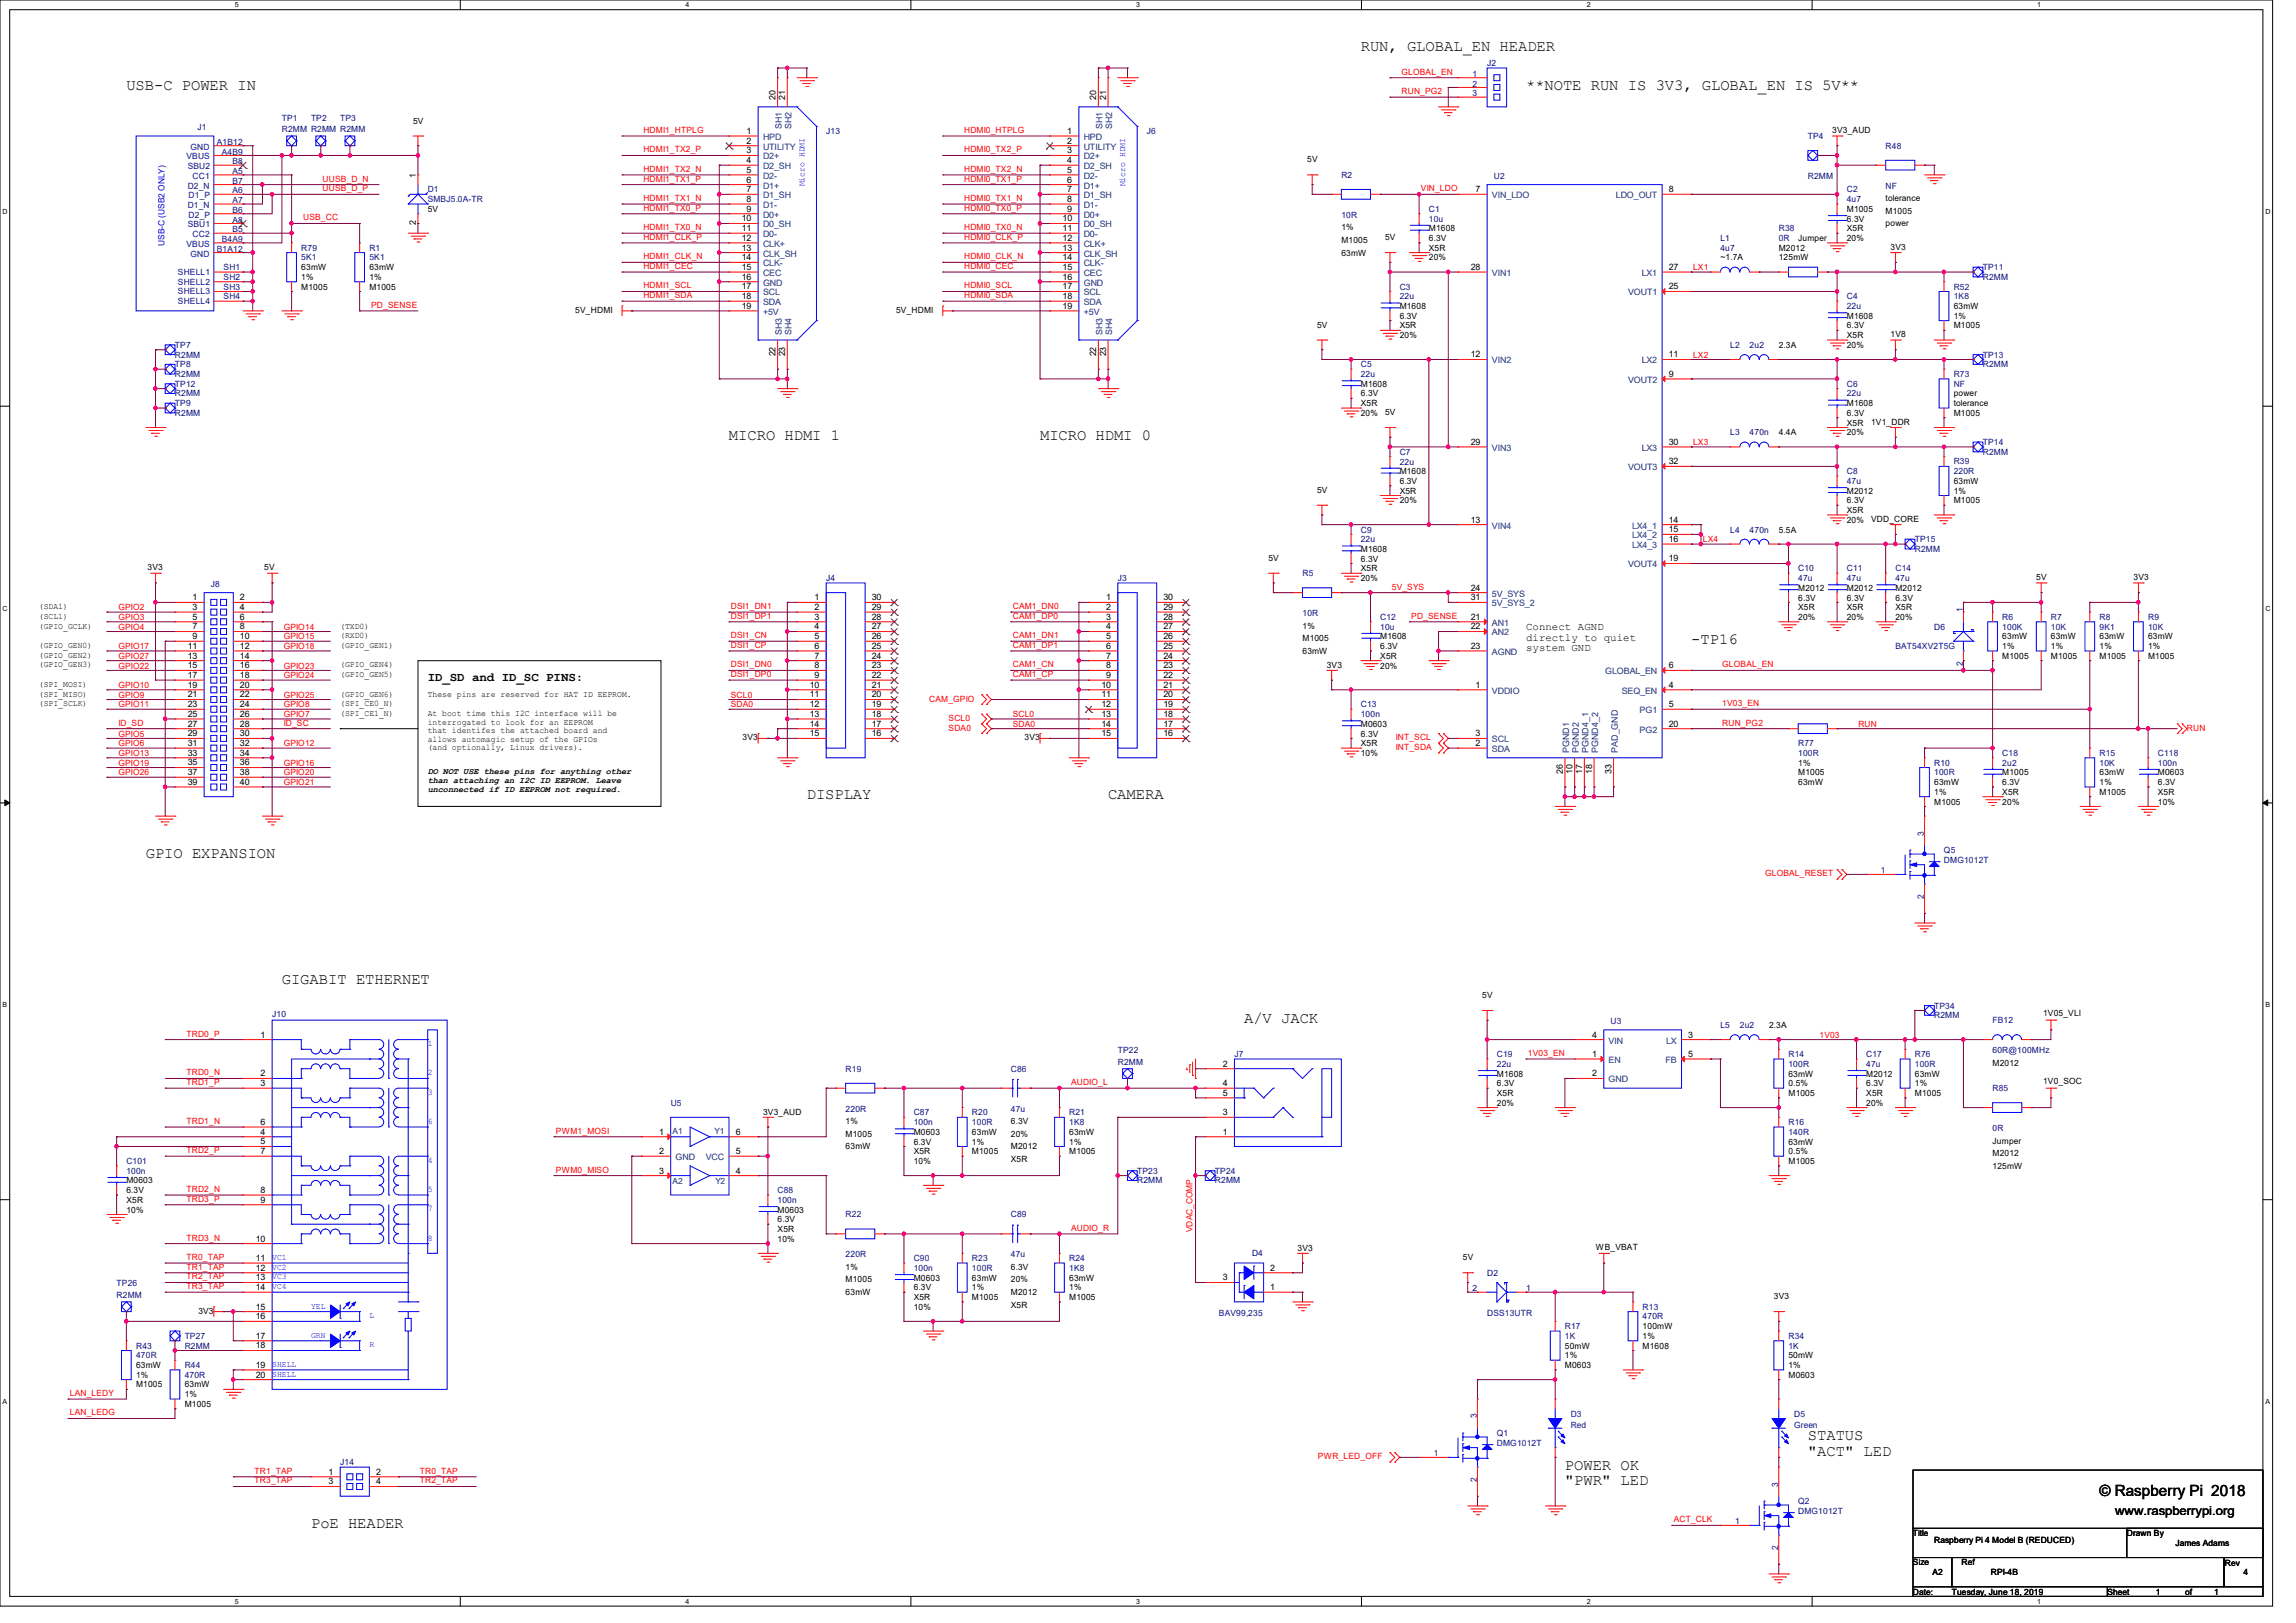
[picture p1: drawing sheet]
<svg xmlns="http://www.w3.org/2000/svg" width="420mm" height="297mm" viewBox="0 0 420 297" stroke-linecap="round" stroke-linejoin="round" font-family="sans-serif">
<defs><g id="words">
<g font-size="2.8">
<text x="248.9" y="9.4">RUN, GLOBAL_EN HEADER</text>
<text x="23.1" y="16.5">USB-C POWER IN</text>
<text x="279.1" y="16.5">**NOTE RUN IS 3V3, GLOBAL_EN IS 5V**</text>
<text x="133.3" y="80.5">MICRO HDMI 1</text>
<text x="190.2" y="80.5">MICRO HDMI 0</text>
<text x="309.4" y="117.8">-TP16</text>
<text x="147.6" y="146.3">DISPLAY</text>
<text x="202.7" y="146.3">CAMERA</text>
<text x="26.7" y="156.9">GPIO EXPANSION</text>
<text x="51.6" y="180">GIGABIT ETHERNET</text>
<text x="227.6" y="187.2">A/V JACK</text>
<text x="330.7" y="263.6">STATUS</text>
<text x="286.3" y="268.9">POWER OK</text>
<text x="330.7" y="266.4">&quot;ACT&quot; LED</text>
<text x="286.3" y="271.8">&quot;PWR&quot; LED</text>
<text x="384.1" y="273.7">© Raspberry Pi 2018</text>
<text x="56.9" y="279.6">PoE HEADER</text>
</g>
<g font-size="2.3">
<text x="78.2" y="124.5">ID_SD and ID_SC PINS:</text>
<text x="386.9" y="277.3">www.raspberrypi.org</text>
</g>
<g font-size="1.9">
<text x="279.1" y="115.3">Connect AGND</text>
<text x="279.1" y="117.3">directly to quiet</text>
<text x="279.1" y="119.2">system GND</text>
</g>
<g font-size="1.6" fill="#f00">
<text x="256.4" y="13.7">GLOBAL_EN</text>
<text x="256.4" y="17.2">RUN_PG2</text>
<text x="117.7" y="24.3">HDMI1_HTPLG</text>
<text x="117.7" y="27.9">HDMI1_TX2_P</text>
<text x="176.4" y="24.3">HDMI0_HTPLG</text>
<text x="176.4" y="27.9">HDMI0_TX2_P</text>
<text x="59" y="33.2">UUSB_D_N</text>
<text x="59" y="35">UUSB_D_P</text>
<text x="117.7" y="31.5">HDMI1_TX2_N</text>
<text x="117.7" y="33.2">HDMI1_TX1_P</text>
<text x="176.4" y="31.5">HDMI0_TX2_N</text>
<text x="176.4" y="33.2">HDMI0_TX1_P</text>
<text x="259.9" y="35">VIN_LDO</text>
<text x="55.5" y="40.3">USB_CC</text>
<text x="117.7" y="36.8">HDMI1_TX1_N</text>
<text x="117.7" y="38.6">HDMI1_TX0_P</text>
<text x="176.4" y="36.8">HDMI0_TX1_N</text>
<text x="176.4" y="38.6">HDMI0_TX0_P</text>
<text x="117.7" y="42.1">HDMI1_TX0_N</text>
<text x="117.7" y="43.9">HDMI1_CLK_P</text>
<text x="117.7" y="47.5">HDMI1_CLK_N</text>
<text x="176.4" y="42.1">HDMI0_TX0_N</text>
<text x="176.4" y="43.9">HDMI0_CLK_P</text>
<text x="176.4" y="47.5">HDMI0_CLK_N</text>
<text x="117.7" y="49.2">HDMI1_CEC</text>
<text x="117.7" y="52.8">HDMI1_SCL</text>
<text x="176.4" y="49.2">HDMI0_CEC</text>
<text x="176.4" y="52.8">HDMI0_SCL</text>
<text x="309.7" y="49.4">LX1</text>
<text x="67.9" y="56.3">PD_SENSE</text>
<text x="117.7" y="54.6">HDMI1_SDA</text>
<text x="176.4" y="54.6">HDMI0_SDA</text>
<text x="309.7" y="65.4">LX2</text>
<text x="309.7" y="81.4">LX3</text>
<text x="311.5" y="99.2">LX4</text>
<text x="254.6" y="107.9">5V_SYS</text>
<text x="21.7" y="111.7">GPIO2</text>
<text x="21.7" y="113.5">GPIO3</text>
<text x="133.7" y="111.5">DSI1_DN1</text>
<text x="133.7" y="113.2">DSI1_DP1</text>
<text x="185.2" y="111.5">CAM1_DN0</text>
<text x="185.2" y="113.2">CAM1_DP0</text>
<text x="258.1" y="113.2">PD_SENSE</text>
<text x="21.7" y="115.2">GPIO4</text>
<text x="21.7" y="118.8">GPIO17</text>
<text x="51.9" y="115.2">GPIO14</text>
<text x="51.9" y="117">GPIO15</text>
<text x="51.9" y="118.8">GPIO18</text>
<text x="133.7" y="116.8">DSI1_CN</text>
<text x="133.7" y="118.6">DSI1_CP</text>
<text x="185.2" y="116.8">CAM1_DN1</text>
<text x="185.2" y="118.6">CAM1_DP1</text>
<text x="21.7" y="120.6">GPIO27</text>
<text x="21.7" y="122.3">GPIO22</text>
<text x="21.7" y="125.9">GPIO10</text>
<text x="51.9" y="122.3">GPIO23</text>
<text x="51.9" y="124.1">GPIO24</text>
<text x="133.7" y="122.1">DSI1_DN0</text>
<text x="133.7" y="123.9">DSI1_DP0</text>
<text x="185.2" y="122.1">CAM1_CN</text>
<text x="185.2" y="123.9">CAM1_CP</text>
<text x="315" y="122.1">GLOBAL_EN</text>
<text x="21.7" y="127.7">GPIO9</text>
<text x="21.7" y="129.5">GPIO11</text>
<text x="51.9" y="127.7">GPIO25</text>
<text x="51.9" y="129.5">GPIO8</text>
<text x="51.9" y="131.2">GPIO7</text>
<text x="133.7" y="127.7">SCL0</text>
<text x="133.7" y="129.5">SDA0</text>
<text x="170" y="128.4">CAM_GPIO</text>
<text x="173.5" y="131.9">SCL0</text>
<text x="185.2" y="131.2">SCL0</text>
<text x="315" y="129.2">1V03_EN</text>
<text x="21.7" y="132.8">ID_SD</text>
<text x="21.7" y="134.8">GPIO5</text>
<text x="21.7" y="136.6">GPIO6</text>
<text x="51.9" y="132.8">ID_SC</text>
<text x="51.9" y="136.6">GPIO12</text>
<text x="173.5" y="133.7">SDA0</text>
<text x="185.2" y="133">SDA0</text>
<text x="255.3" y="135.5">INT_SCL</text>
<text x="255.3" y="137.3">INT_SDA</text>
<text x="315" y="132.8">RUN_PG2</text>
<text x="339.9" y="133">RUN</text>
<text x="400" y="133.7">RUN</text>
<text x="21.7" y="138.3">GPIO13</text>
<text x="21.7" y="140.1">GPIO19</text>
<text x="21.7" y="141.9">GPIO26</text>
<text x="51.9" y="140.1">GPIO16</text>
<text x="51.9" y="141.9">GPIO20</text>
<text x="51.9" y="143.7">GPIO21</text>
<text x="322.9" y="160.4">GLOBAL_RESET</text>
<text x="34.1" y="189.7">TRD0_P</text>
<text x="332.8" y="189.9">1V03</text>
<text x="34.1" y="196.8">TRD0_N</text>
<text x="279.5" y="193.2">1V03_EN</text>
<text x="34.1" y="198.6">TRD1_P</text>
<text x="195.9" y="198.6">AUDIO_L</text>
<text x="34.1" y="205.7">TRD1_N</text>
<text x="101.7" y="207.5">PWM1_MOSI</text>
<text x="34.1" y="211">TRD2_P</text>
<text x="101.7" y="214.6">PWM0_MISO</text>
<text x="34.1" y="218.1">TRD2_N</text>
<text x="34.1" y="219.9">TRD3_P</text>
<text x="34.1" y="227">TRD3_N</text>
<text x="195.9" y="225.3">AUDIO_R</text>
<text x="218.1" y="225.5" transform="rotate(-90 218.1 225.5)">VDAC_COMP</text>
<text x="34.1" y="230.6">TR0_TAP</text>
<text x="34.1" y="232.4">TR1_TAP</text>
<text x="34.1" y="234.1">TR2_TAP</text>
<text x="34.1" y="235.9">TR3_TAP</text>
<text x="12.8" y="255.5">LAN_LEDY</text>
<text x="12.8" y="259">LAN_LEDG</text>
<text x="46.6" y="269.7">TR1_TAP</text>
<text x="76.8" y="269.7">TR0_TAP</text>
<text x="241.1" y="267.1">PWR_LED_OFF</text>
<text x="46.6" y="271.5">TR3_TAP</text>
<text x="76.8" y="271.5">TR2_TAP</text>
<text x="306.2" y="278.6">ACT_CLK</text>
</g>
<g font-size="1.6" fill="#00007f">
<text x="269.4" y="14.1">1</text>
<text x="269.4" y="15.8">2</text>
<text x="269.4" y="17.6">3</text>
<text x="272" y="12.1">J2</text>
<text x="36.1" y="23.8">J1</text>
<text x="51.6" y="22.1">TP1</text>
<text x="56.9" y="22.1">TP2</text>
<text x="62.2" y="22.1">TP3</text>
<text x="34.1" y="29.2">VBUS</text>
<text x="34.8" y="27.4">GND</text>
<text x="39.7" y="26.5">A1B12</text>
<text x="40.6" y="28.3">A4B9</text>
<text x="51.6" y="24.2">R2MM R2MM R2MM</text>
<text x="151.1" y="24.6">J13</text>
<text x="209.8" y="24.6">J6</text>
<text x="330.7" y="25.4">TP4</text>
<text x="344.9" y="27.2">R48</text>
<text x="34.3" y="30.9">SBU2</text>
<text x="34.3" y="34.5">D2_N</text>
<text x="35.2" y="32.7">CC1</text>
<text x="42.5" y="30.1">B8</text>
<text x="42.5" y="33.6">B7</text>
<text x="42.5" y="31.8">A5</text>
<text x="42.5" y="35.4">A6</text>
<text x="78.2" y="35.2">D1</text>
<text x="245.4" y="32.6">R2</text>
<text x="273.3" y="32.7">U2</text>
<text x="330.7" y="32.7">R2MM</text>
<text x="337.8" y="35.2">C2</text>
<text x="344.9" y="34.5">NF</text>
<text x="34.3" y="38.1">D1_N</text>
<text x="34.3" y="41.6">SBU1</text>
<text x="34.5" y="36.3">D1_P</text>
<text x="34.5" y="39.8">D2_P</text>
<text x="42.5" y="37.2">A7</text>
<text x="42.5" y="40.7">A8</text>
<text x="42.5" y="38.9">B6</text>
<text x="78.2" y="37">SMBJ5.0A-TR</text>
<text x="245.4" y="39.8">10R</text>
<text x="261.4" y="38.8">C1</text>
<text x="261.4" y="40.6">10u</text>
<text x="337.8" y="37">4u7</text>
<text x="34.1" y="45.2">VBUS</text>
<text x="34.8" y="46.9">GND</text>
<text x="35.2" y="43.4">CC2</text>
<text x="39.7" y="46.1">B1A12</text>
<text x="40.6" y="44.3">B4A9</text>
<text x="42.5" y="42.5">B5</text>
<text x="55.1" y="45.9">R79</text>
<text x="55.1" y="47.7">5K1</text>
<text x="67.6" y="45.9">R1</text>
<text x="67.6" y="47.7">5K1</text>
<text x="314.7" y="44.1">L1</text>
<text x="314.7" y="45.9">4u7</text>
<text x="325.4" y="42.3">R38</text>
<text x="325.4" y="44.1">0R</text>
<text x="32.6" y="50.3">SHELL1</text>
<text x="32.6" y="52.1">SHELL2</text>
<text x="32.6" y="53.9">SHELL3</text>
<text x="40.9" y="49.4">SH1</text>
<text x="40.9" y="51.2">SH2</text>
<text x="40.9" y="53">SH3</text>
<text x="256" y="53">C3</text>
<text x="357.4" y="53">R52</text>
<text x="362.7" y="49.4">TP11</text>
<text x="362.7" y="51.2">R2MM</text>
<text x="32.6" y="55.7">SHELL4</text>
<text x="40.9" y="54.8">SH4</text>
<text x="256" y="54.8">22u</text>
<text x="337.8" y="54.8">C4</text>
<text x="337.8" y="56.6">22u</text>
<text x="357.4" y="54.8">1K8</text>
<text x="32" y="63.7">TP7</text>
<text x="32" y="65.4">R2MM</text>
<text x="316.5" y="63.7">L2</text>
<text x="320" y="63.7">2u2</text>
<text x="362.7" y="65.4">TP13</text>
<text x="32" y="70.8">TP12</text>
<text x="32" y="67.2">TP8</text>
<text x="32" y="69">R2MM</text>
<text x="248.9" y="67.2">C5</text>
<text x="248.9" y="69">22u</text>
<text x="337.8" y="70.8">C6</text>
<text x="357.4" y="69">R73</text>
<text x="357.4" y="70.8">NF</text>
<text x="362.7" y="67.2">R2MM</text>
<text x="32" y="72.6">R2MM</text>
<text x="32" y="74.3">TP9</text>
<text x="32" y="76.1">R2MM</text>
<text x="337.8" y="72.6">22u</text>
<text x="256" y="83.2">C7</text>
<text x="316.5" y="79.7">L3</text>
<text x="320" y="79.7">470n</text>
<text x="362.7" y="81.4">TP14</text>
<text x="362.7" y="83.2">R2MM</text>
<text x="256" y="85">22u</text>
<text x="337.8" y="86.8">C8</text>
<text x="337.8" y="88.6">47u</text>
<text x="357.4" y="85">R39</text>
<text x="357.4" y="86.8">220R</text>
<text x="248.9" y="97.4">C9</text>
<text x="248.9" y="99.2">22u</text>
<text x="316.5" y="97.4">L4</text>
<text x="320" y="97.4">470n</text>
<text x="350.3" y="99.2">TP15</text>
<text x="350.3" y="101">R2MM</text>
<text x="38.6" y="107.4">J8</text>
<text x="151.1" y="106.3">J4</text>
<text x="204.5" y="106.3">J3</text>
<text x="238.3" y="105.4">R5</text>
<text x="328.9" y="104.6">C10</text>
<text x="328.9" y="106.3">47u</text>
<text x="337.8" y="104.6">C11</text>
<text x="337.8" y="106.3">47u</text>
<text x="346.7" y="104.6">C14</text>
<text x="346.7" y="106.3">47u</text>
<text x="238.3" y="112.7">10R</text>
<text x="252.5" y="113.5">C12</text>
<text x="359" y="112" transform="rotate(-90 359 112)">1</text>
<text x="366.3" y="113.5">R6</text>
<text x="375.2" y="113.5">R7</text>
<text x="384" y="113.5">R8</text>
<text x="392.9" y="113.5">R9</text>
<text x="252.5" y="115.2">10u</text>
<text x="346.7" y="118.8">BAT54XV2T5G</text>
<text x="353.8" y="115.2">D6</text>
<text x="366.3" y="115.2">100K</text>
<text x="375.2" y="115.2">10K</text>
<text x="384" y="115.2">9K1</text>
<text x="392.9" y="115.2">10K</text>
<text x="359" y="121.8" transform="rotate(-90 359 121.8)">2</text>
<text x="248.9" y="129.5">C13</text>
<text x="248.9" y="131.2">100n</text>
<text x="328.9" y="136.6">R77</text>
<text x="328.9" y="138.3">100R</text>
<text x="353.8" y="140.1">R10</text>
<text x="353.8" y="141.9">100R</text>
<text x="366.3" y="138.3">C18</text>
<text x="366.3" y="140.1">2u2</text>
<text x="384" y="138.3">R15</text>
<text x="384" y="140.1">10K</text>
<text x="394.7" y="138.3">C118</text>
<text x="394.7" y="140.1">100n</text>
<text x="351.9" y="152.9" transform="rotate(-90 351.9 152.9)">3</text>
<text x="344" y="159.8">1</text>
<text x="355.6" y="156.1">Q5</text>
<text x="355.6" y="157.9">DMG1012T</text>
<text x="351.9" y="164.5" transform="rotate(-90 351.9 164.5)">2</text>
<text x="353.8" y="184.6">TP34</text>
<text x="49.8" y="186.2">J10</text>
<text x="294.6" y="187.4">U3</text>
<text x="314.7" y="188.1">L5</text>
<text x="318.3" y="188.1">2u2</text>
<text x="353.8" y="186.3">R2MM</text>
<text x="364.5" y="187.2">FB12</text>
<text x="154.7" y="196.1">R19</text>
<text x="184.9" y="196.1">C86</text>
<text x="204.5" y="192.7">TP22</text>
<text x="204.5" y="194.9">R2MM</text>
<text x="225.8" y="193.5">J7</text>
<text x="273.8" y="193.5">C19</text>
<text x="273.8" y="195.2">22u</text>
<text x="327.1" y="193.5">R14</text>
<text x="327.1" y="195.2">100R</text>
<text x="341.4" y="193.5">C17</text>
<text x="341.4" y="195.2">47u</text>
<text x="350.3" y="193.5">R76</text>
<text x="350.3" y="195.2">100R</text>
<text x="364.5" y="192.7">60R@100MHz</text>
<text x="122.7" y="202.3">U5</text>
<text x="154.7" y="203.4">220R</text>
<text x="184.9" y="203.4">47u</text>
<text x="364.5" y="199.7">R85</text>
<text x="167.1" y="204.1">C87</text>
<text x="167.1" y="205.9">100n</text>
<text x="177.8" y="204.1">R20</text>
<text x="177.8" y="205.9">100R</text>
<text x="195.6" y="204.1">R21</text>
<text x="195.6" y="205.9">1K8</text>
<text x="327.1" y="205.9">R16</text>
<text x="327.1" y="207.7">140R</text>
<text x="364.5" y="207">0R</text>
<text x="23.1" y="213">C101</text>
<text x="23.1" y="214.8">100n</text>
<text x="208" y="214.8">TP23</text>
<text x="222.2" y="214.8">TP24</text>
<text x="142.2" y="218.4">C88</text>
<text x="142.2" y="220.1">100n</text>
<text x="208" y="216.6">R2MM</text>
<text x="222.2" y="216.6">R2MM</text>
<text x="154.7" y="222.8">R22</text>
<text x="184.9" y="222.8">C89</text>
<text x="154.7" y="230.1">220R</text>
<text x="167.1" y="230.8">C90</text>
<text x="167.1" y="232.6">100n</text>
<text x="177.8" y="230.8">R23</text>
<text x="177.8" y="232.6">100R</text>
<text x="184.9" y="230.1">47u</text>
<text x="195.6" y="230.8">R24</text>
<text x="195.6" y="232.6">1K8</text>
<text x="229" y="229.9">D4</text>
<text x="272" y="233.5">D2</text>
<text x="21.3" y="235.4">TP26</text>
<text x="21.3" y="237.6">R2MM</text>
<text x="269.4" y="236.3">2</text>
<text x="279.1" y="236.3">1</text>
<text x="300.5" y="239.7">R13</text>
<text x="33.8" y="245">TP27</text>
<text x="223" y="240.7">BAV99,235</text>
<text x="272" y="240.7">DSS13UTR</text>
<text x="286.3" y="243.2">R17</text>
<text x="286.3" y="245">1K</text>
<text x="300.5" y="241.5">470R</text>
<text x="327.1" y="245">R34</text>
<text x="24.9" y="246.8">R43</text>
<text x="24.9" y="248.6">470R</text>
<text x="33.8" y="250.4">R44</text>
<text x="33.8" y="246.8">R2MM</text>
<text x="327.1" y="246.8">1K</text>
<text x="33.8" y="252.1">470R</text>
<text x="270.1" y="259.6" transform="rotate(-90 270.1 259.6)">3</text>
<text x="273.8" y="262.8">Q1</text>
<text x="287.3" y="259.2">D3</text>
<text x="287.3" y="261.4">Red</text>
<text x="328.2" y="259.2">D5</text>
<text x="328.2" y="261.4">Green</text>
<text x="62.2" y="268.1">J14</text>
<text x="262.3" y="266.5">1</text>
<text x="273.8" y="264.6">DMG1012T</text>
<text x="270.1" y="271.1" transform="rotate(-90 270.1 271.1)">2</text>
<text x="325.2" y="272" transform="rotate(-90 325.2 272)">3</text>
<text x="328.9" y="275.2">Q2</text>
<text x="317.4" y="279">1</text>
<text x="328.9" y="277">DMG1012T</text>
<text x="325.2" y="283.6" transform="rotate(-90 325.2 283.6)">2</text>
</g>
<g font-size="1.6">
<text x="75.6" y="22.6">5V</text>
<text x="141.9" y="18.3" transform="rotate(-90 141.9 18.3)">20</text>
<text x="143.6" y="18.3" transform="rotate(-90 143.6 18.3)">21</text>
<text x="200.5" y="18.3" transform="rotate(-90 200.5 18.3)">20</text>
<text x="202.3" y="18.3" transform="rotate(-90 202.3 18.3)">21</text>
<text x="136.6" y="24.5">1</text>
<text x="136.6" y="26.3">2</text>
<text x="136.6" y="28.1">3</text>
<text x="136.6" y="29.8">4</text>
<text x="195.2" y="24.5">1</text>
<text x="195.2" y="26.3">2</text>
<text x="195.2" y="28.1">3</text>
<text x="195.2" y="29.8">4</text>
<text x="239.1" y="29.7">5V</text>
<text x="335.2" y="24.4">3V3_AUD</text>
<text x="76.1" y="32.6" transform="rotate(-90 76.1 32.6)">1</text>
<text x="136.6" y="31.6">5</text>
<text x="136.6" y="33.4">6</text>
<text x="136.6" y="35.2">7</text>
<text x="195.2" y="31.6">5</text>
<text x="195.2" y="33.4">6</text>
<text x="195.2" y="35.2">7</text>
<text x="269.9" y="35.2">7</text>
<text x="305.3" y="35.2">8</text>
<text x="76.1" y="41.2" transform="rotate(-90 76.1 41.2)">2</text>
<text x="78.2" y="38.8">5V</text>
<text x="135.7" y="40.5">10</text>
<text x="136.6" y="37">8</text>
<text x="136.6" y="38.7">9</text>
<text x="194.3" y="40.5">10</text>
<text x="195.2" y="37">8</text>
<text x="195.2" y="38.7">9</text>
<text x="337.8" y="40.6">6.3V</text>
<text x="337.8" y="38.8">M1005</text>
<text x="344.9" y="36.8">tolerance</text>
<text x="344.9" y="39.1">M1005</text>
<text x="344.9" y="41.4">power</text>
<text x="135.7" y="42.3">11</text>
<text x="135.7" y="44.1">12</text>
<text x="135.7" y="45.8">13</text>
<text x="135.7" y="47.6">14</text>
<text x="194.3" y="42.3">11</text>
<text x="194.3" y="44.1">12</text>
<text x="194.3" y="45.8">13</text>
<text x="194.3" y="47.6">14</text>
<text x="245.4" y="42.2">1%</text>
<text x="245.4" y="44.4">M1005</text>
<text x="245.4" y="46.8">63mW</text>
<text x="253.4" y="43.9">5V</text>
<text x="261.4" y="44.1">6.3V</text>
<text x="261.4" y="47.7">20%</text>
<text x="261.4" y="42.3">M1608</text>
<text x="261.4" y="45.9">X5R</text>
<text x="314.7" y="47.7">~1.7A</text>
<text x="325.4" y="45.9">M2012</text>
<text x="325.4" y="47.7">125mW</text>
<text x="328.9" y="44.1">Jumper</text>
<text x="337.8" y="44.1">20%</text>
<text x="337.8" y="42.3">X5R</text>
<text x="345.8" y="45.7">3V3</text>
<text x="55.1" y="51.2">1%</text>
<text x="55.1" y="53">M1005</text>
<text x="55.1" y="49.4">63mW</text>
<text x="67.6" y="51.2">1%</text>
<text x="67.6" y="53">M1005</text>
<text x="67.6" y="49.4">63mW</text>
<text x="135.7" y="49.4">15</text>
<text x="135.7" y="51.2">16</text>
<text x="135.7" y="53">17</text>
<text x="194.3" y="49.4">15</text>
<text x="194.3" y="51.2">16</text>
<text x="194.3" y="53">17</text>
<text x="269" y="49.4">28</text>
<text x="305.3" y="53">25</text>
<text x="305.3" y="49.4">27</text>
<text x="105.2" y="57.3">5V_HDMI</text>
<text x="135.7" y="54.7">18</text>
<text x="135.7" y="56.5">19</text>
<text x="163.9" y="57.3">5V_HDMI</text>
<text x="194.3" y="54.7">18</text>
<text x="194.3" y="56.5">19</text>
<text x="240.9" y="59.9">5V</text>
<text x="256" y="58.3">6.3V</text>
<text x="256" y="56.6">M1608</text>
<text x="337.8" y="58.3">M1608</text>
<text x="357.4" y="58.3">1%</text>
<text x="357.4" y="56.6">63mW</text>
<text x="141.9" y="65.2" transform="rotate(-90 141.9 65.2)">22</text>
<text x="143.6" y="65.2" transform="rotate(-90 143.6 65.2)">23</text>
<text x="200.5" y="65.2" transform="rotate(-90 200.5 65.2)">22</text>
<text x="202.3" y="65.2" transform="rotate(-90 202.3 65.2)">23</text>
<text x="256" y="61.9">20%</text>
<text x="256" y="60.1">X5R</text>
<text x="269" y="65.4">12</text>
<text x="305.3" y="65.4">11</text>
<text x="325.4" y="63.7">2.3A</text>
<text x="337.8" y="60.1">6.3V</text>
<text x="337.8" y="63.7">20%</text>
<text x="337.8" y="61.9">X5R</text>
<text x="345.8" y="61.7">1V8</text>
<text x="357.4" y="60.1">M1005</text>
<text x="248.9" y="70.8">M1608</text>
<text x="305.3" y="69">9</text>
<text x="248.9" y="72.6">6.3V</text>
<text x="248.9" y="76.1">20%</text>
<text x="248.9" y="74.3">X5R</text>
<text x="253.4" y="75.9">5V</text>
<text x="337.8" y="76.1">6.3V</text>
<text x="337.8" y="74.3">M1608</text>
<text x="337.8" y="77.9">X5R</text>
<text x="342.3" y="77.7">1V1_DDR</text>
<text x="357.4" y="74.3">tolerance</text>
<text x="357.4" y="76.1">M1005</text>
<text x="357.4" y="72.6">power</text>
<text x="269" y="81.4">29</text>
<text x="305.3" y="81.4">30</text>
<text x="325.4" y="79.7">4.4A</text>
<text x="337.8" y="79.7">20%</text>
<text x="256" y="88.6">6.3V</text>
<text x="256" y="86.8">M1608</text>
<text x="305.3" y="85">32</text>
<text x="357.4" y="88.6">63mW</text>
<text x="240.9" y="90.2">5V</text>
<text x="256" y="92.1">20%</text>
<text x="256" y="90.3">X5R</text>
<text x="269" y="95.6">13</text>
<text x="305.3" y="95.6">14</text>
<text x="337.8" y="92.1">6.3V</text>
<text x="337.8" y="95.7">20%</text>
<text x="337.8" y="90.3">M2012</text>
<text x="337.8" y="93.9">X5R</text>
<text x="342.3" y="95.5">VDD_CORE</text>
<text x="357.4" y="90.3">1%</text>
<text x="357.4" y="92.1">M1005</text>
<text x="248.9" y="101">M1608</text>
<text x="305.3" y="97.4">15</text>
<text x="305.3" y="99.2">16</text>
<text x="325.4" y="97.4">5.5A</text>
<text x="27" y="104.4">3V3</text>
<text x="48.3" y="104.4">5V</text>
<text x="232" y="102.6">5V</text>
<text x="248.9" y="102.8">6.3V</text>
<text x="248.9" y="106.3">20%</text>
<text x="248.9" y="104.6">X5R</text>
<text x="305.3" y="102.7">19</text>
<text x="372.5" y="106.2">5V</text>
<text x="390.3" y="106.2">3V3</text>
<text x="7.1" y="113.2">(SCL1)</text>
<text x="7.1" y="111.5">(SDA1)</text>
<text x="35.2" y="109.9">1</text>
<text x="35.2" y="111.6">3</text>
<text x="35.2" y="113.4">5</text>
<text x="43.9" y="109.9">2</text>
<text x="43.9" y="111.6">4</text>
<text x="43.9" y="113.4">6</text>
<text x="149" y="109.9">1</text>
<text x="149" y="111.6">2</text>
<text x="149" y="113.4">3</text>
<text x="159.5" y="109.9">30</text>
<text x="159.5" y="111.6">29</text>
<text x="159.5" y="113.4">28</text>
<text x="202.4" y="109.9">1</text>
<text x="202.4" y="111.6">2</text>
<text x="202.4" y="113.4">3</text>
<text x="212.8" y="109.9">30</text>
<text x="212.8" y="111.6">29</text>
<text x="212.8" y="113.4">28</text>
<text x="269" y="113.4">21</text>
<text x="269" y="108.1">24</text>
<text x="269" y="109.9">31</text>
<text x="328.9" y="109.9">6.3V</text>
<text x="328.9" y="113.5">20%</text>
<text x="328.9" y="108.1">M2012</text>
<text x="328.9" y="111.7">X5R</text>
<text x="337.8" y="109.9">6.3V</text>
<text x="337.8" y="113.5">20%</text>
<text x="337.8" y="108.1">M2012</text>
<text x="337.8" y="111.7">X5R</text>
<text x="346.7" y="109.9">6.3V</text>
<text x="346.7" y="113.5">20%</text>
<text x="346.7" y="108.1">M2012</text>
<text x="346.7" y="111.7">X5R</text>
<text x="7.1" y="115">(GPIO_GCLK)</text>
<text x="7.1" y="118.6">(GPIO_GEN0)</text>
<text x="34.3" y="118.7">11</text>
<text x="35.2" y="115.2">7</text>
<text x="35.2" y="117">9</text>
<text x="43.9" y="115.2">8</text>
<text x="43.9" y="117">10</text>
<text x="43.9" y="118.7">12</text>
<text x="62.2" y="118.6">(GPIO_GEN1)</text>
<text x="62.2" y="115">(TXD0)</text>
<text x="62.2" y="116.8">(RXD0)</text>
<text x="149" y="115.2">4</text>
<text x="149" y="117">5</text>
<text x="149" y="118.7">6</text>
<text x="159.5" y="115.2">27</text>
<text x="159.5" y="117">26</text>
<text x="159.5" y="118.7">25</text>
<text x="202.4" y="115.2">4</text>
<text x="202.4" y="117">5</text>
<text x="202.4" y="118.7">6</text>
<text x="212.8" y="115.2">27</text>
<text x="212.8" y="117">26</text>
<text x="212.8" y="118.7">25</text>
<text x="238.3" y="115.1">1%</text>
<text x="238.3" y="117.3">M1005</text>
<text x="238.3" y="119.7">63mW</text>
<text x="252.5" y="118.8">6.3V</text>
<text x="252.5" y="117">M1608</text>
<text x="269" y="115.2">22</text>
<text x="269" y="118.7">23</text>
<text x="366.3" y="118.8">1%</text>
<text x="366.3" y="117">63mW</text>
<text x="375.2" y="118.8">1%</text>
<text x="375.2" y="117">63mW</text>
<text x="384" y="118.8">1%</text>
<text x="384" y="117">63mW</text>
<text x="392.9" y="118.8">1%</text>
<text x="392.9" y="117">63mW</text>
<text x="7.1" y="120.4">(GPIO_GEN2)</text>
<text x="7.1" y="125.7">(SPI_MOSI)</text>
<text x="7.1" y="122.1">(GPIO_GEN3)</text>
<text x="34.3" y="120.5">13</text>
<text x="34.3" y="122.3">15</text>
<text x="34.3" y="124.1">17</text>
<text x="34.3" y="125.9">19</text>
<text x="43.9" y="120.5">14</text>
<text x="43.9" y="122.3">16</text>
<text x="43.9" y="124.1">18</text>
<text x="43.9" y="125.9">20</text>
<text x="62.2" y="122.1">(GPIO_GEN4)</text>
<text x="62.2" y="123.9">(GPIO_GEN5)</text>
<text x="148.1" y="125.9">10</text>
<text x="149" y="120.5">7</text>
<text x="149" y="122.3">8</text>
<text x="149" y="124.1">9</text>
<text x="159.5" y="120.5">24</text>
<text x="159.5" y="122.3">23</text>
<text x="159.5" y="124.1">22</text>
<text x="159.5" y="125.9">21</text>
<text x="201.5" y="125.9">10</text>
<text x="202.4" y="120.5">7</text>
<text x="202.4" y="122.3">8</text>
<text x="202.4" y="124.1">9</text>
<text x="212.8" y="120.5">24</text>
<text x="212.8" y="122.3">23</text>
<text x="212.8" y="124.1">22</text>
<text x="212.8" y="125.9">21</text>
<text x="242.7" y="122.2">3V3</text>
<text x="252.5" y="122.3">20%</text>
<text x="252.5" y="120.6">X5R</text>
<text x="269.9" y="125.9">1</text>
<text x="305.3" y="125.9">4</text>
<text x="305.3" y="122.3">6</text>
<text x="366.3" y="120.6">M1005</text>
<text x="375.2" y="120.6">M1005</text>
<text x="384" y="120.6">M1005</text>
<text x="392.9" y="120.6">M1005</text>
<text x="7.1" y="127.5">(SPI_MISO)</text>
<text x="7.1" y="129.2">(SPI_SCLK)</text>
<text x="34.3" y="127.6">21</text>
<text x="34.3" y="129.4">23</text>
<text x="34.3" y="131.2">25</text>
<text x="43.9" y="127.6">22</text>
<text x="43.9" y="129.4">24</text>
<text x="43.9" y="131.2">26</text>
<text x="62.2" y="129.2">(SPI_CE0_N)</text>
<text x="62.2" y="127.5">(GPIO_GEN6)</text>
<text x="62.2" y="131">(SPI_CE1_N)</text>
<text x="78.2" y="127.5">These pins are reserved for HAT ID EEPROM.</text>
<text x="78.2" y="131">At boot time this I2C interface will be</text>
<text x="148.1" y="127.6">11</text>
<text x="148.1" y="129.4">12</text>
<text x="148.1" y="131.2">13</text>
<text x="159.5" y="127.6">20</text>
<text x="159.5" y="129.4">19</text>
<text x="159.5" y="131.2">18</text>
<text x="201.5" y="127.6">11</text>
<text x="201.5" y="129.4">12</text>
<text x="201.5" y="131.2">13</text>
<text x="212.8" y="127.6">20</text>
<text x="212.8" y="129.4">19</text>
<text x="212.8" y="131.2">18</text>
<text x="305.3" y="129.4">5</text>
<text x="34.3" y="134.7">29</text>
<text x="34.3" y="136.5">31</text>
<text x="34.3" y="133">27</text>
<text x="43.9" y="134.7">30</text>
<text x="43.9" y="136.5">32</text>
<text x="43.9" y="133">28</text>
<text x="78.2" y="132.6">interrogated to look for an EEPROM</text>
<text x="78.2" y="134.2">that identifes the attached board and</text>
<text x="78.2" y="135.7">allows automagic setup of the GPIOs</text>
<text x="78.2" y="137.3">(and optionally, Linux drivers).</text>
<text x="135.8" y="135.5">3V3</text>
<text x="148.1" y="133">14</text>
<text x="148.1" y="134.7">15</text>
<text x="159.5" y="133">17</text>
<text x="159.5" y="134.7">16</text>
<text x="187.4" y="135.5">3V3</text>
<text x="201.5" y="133">14</text>
<text x="201.5" y="134.7">15</text>
<text x="212.8" y="133">17</text>
<text x="212.8" y="134.7">16</text>
<text x="248.9" y="134.8">6.3V</text>
<text x="248.9" y="133">M0603</text>
<text x="248.9" y="136.6">X5R</text>
<text x="269.9" y="136.5">2</text>
<text x="269.9" y="134.7">3</text>
<text x="305.3" y="133">20</text>
<text x="34.3" y="138.3">33</text>
<text x="34.3" y="140.1">35</text>
<text x="34.3" y="141.9">37</text>
<text x="34.3" y="143.6">39</text>
<text x="43.9" y="138.3">34</text>
<text x="43.9" y="140.1">36</text>
<text x="43.9" y="141.9">38</text>
<text x="43.9" y="143.6">40</text>
<text x="78.2" y="141.7">DO NOT USE these pins for anything other</text>
<text x="78.2" y="143.3">than attaching an I2C ID EEPROM. Leave</text>
<text x="248.9" y="138.3">10%</text>
<text x="285.9" y="141.7" transform="rotate(-90 285.9 141.7)">26</text>
<text x="287.7" y="141.7" transform="rotate(-90 287.7 141.7)">10</text>
<text x="289.4" y="141.7" transform="rotate(-90 289.4 141.7)">17</text>
<text x="291.2" y="141.7" transform="rotate(-90 291.2 141.7)">18</text>
<text x="294.8" y="141.7" transform="rotate(-90 294.8 141.7)">33</text>
<text x="328.9" y="140.1">1%</text>
<text x="328.9" y="141.9">M1005</text>
<text x="328.9" y="143.7">63mW</text>
<text x="353.8" y="143.7">63mW</text>
<text x="366.3" y="143.7">6.3V</text>
<text x="366.3" y="141.9">M1005</text>
<text x="384" y="143.7">1%</text>
<text x="384" y="141.9">63mW</text>
<text x="394.7" y="143.7">6.3V</text>
<text x="394.7" y="141.9">M0603</text>
<text x="78.2" y="144.9">unconnected if ID EEPROM not required.</text>
<text x="353.8" y="145.5">1%</text>
<text x="353.8" y="147.2">M1005</text>
<text x="366.3" y="147.2">20%</text>
<text x="366.3" y="145.5">X5R</text>
<text x="384" y="145.5">M1005</text>
<text x="394.7" y="147.2">10%</text>
<text x="394.7" y="145.5">X5R</text>
<text x="271.1" y="182.6">5V</text>
<text x="47.7" y="189.9">1</text>
<text x="291.2" y="189.9">4</text>
<text x="308.8" y="189.9">3</text>
<text x="323.6" y="188.1">2.3A</text>
<text x="373.7" y="186">1V05_VLI</text>
<text x="47.7" y="197">2</text>
<text x="223.7" y="195.2">2</text>
<text x="273.8" y="197">M1608</text>
<text x="291.2" y="193.4">1</text>
<text x="291.2" y="197">2</text>
<text x="308.8" y="193.4">5</text>
<text x="327.1" y="197">63mW</text>
<text x="341.4" y="197">M2012</text>
<text x="350.3" y="197">63mW</text>
<text x="364.5" y="195.1">M2012</text>
<text x="47.7" y="198.8">3</text>
<text x="139.6" y="204">3V3_AUD</text>
<text x="223.7" y="198.8">4</text>
<text x="223.7" y="200.5">5</text>
<text x="273.8" y="198.8">6.3V</text>
<text x="273.8" y="202.3">20%</text>
<text x="273.8" y="200.6">X5R</text>
<text x="327.1" y="198.8">0.5%</text>
<text x="327.1" y="200.6">M1005</text>
<text x="341.4" y="198.8">6.3V</text>
<text x="341.4" y="202.3">20%</text>
<text x="341.4" y="200.6">X5R</text>
<text x="350.3" y="198.8">1%</text>
<text x="350.3" y="200.6">M1005</text>
<text x="373.7" y="198.5">1V0_SOC</text>
<text x="47.7" y="207.6">4</text>
<text x="47.7" y="209.4">5</text>
<text x="47.7" y="205.9">6</text>
<text x="120.6" y="207.6">1</text>
<text x="134.6" y="207.6">6</text>
<text x="154.7" y="205.7">1%</text>
<text x="154.7" y="208">M1005</text>
<text x="167.1" y="209.5">6.3V</text>
<text x="167.1" y="207.7">M0603</text>
<text x="177.8" y="209.5">1%</text>
<text x="177.8" y="207.7">63mW</text>
<text x="184.9" y="205.7">6.3V</text>
<text x="184.9" y="208">20%</text>
<text x="195.6" y="209.5">1%</text>
<text x="195.6" y="207.7">63mW</text>
<text x="223.7" y="207.6">1</text>
<text x="223.7" y="204.1">3</text>
<text x="327.1" y="209.5">63mW</text>
<text x="364.5" y="209.3">Jumper</text>
<text x="47.7" y="211.2">7</text>
<text x="120.6" y="211.2">2</text>
<text x="120.6" y="214.8">3</text>
<text x="134.6" y="214.8">4</text>
<text x="134.6" y="211.2">5</text>
<text x="154.7" y="210.3">63mW</text>
<text x="167.1" y="213">10%</text>
<text x="167.1" y="211.2">X5R</text>
<text x="177.8" y="211.2">M1005</text>
<text x="184.9" y="210.3">M2012</text>
<text x="184.9" y="212.7">X5R</text>
<text x="195.6" y="211.2">M1005</text>
<text x="327.1" y="211.2">0.5%</text>
<text x="327.1" y="213">M1005</text>
<text x="364.5" y="211.6">M2012</text>
<text x="364.5" y="213.9">125mW</text>
<text x="23.1" y="218.4">6.3V</text>
<text x="23.1" y="221.9">10%</text>
<text x="23.1" y="216.6">M0603</text>
<text x="23.1" y="220.1">X5R</text>
<text x="47.7" y="218.3">8</text>
<text x="47.7" y="220.1">9</text>
<text x="142.2" y="221.9">M0603</text>
<text x="46.8" y="227.2">10</text>
<text x="142.2" y="223.7">6.3V</text>
<text x="142.2" y="227.2">10%</text>
<text x="142.2" y="225.5">X5R</text>
<text x="46.8" y="232.5">12</text>
<text x="46.8" y="230.8">11</text>
<text x="154.7" y="232.4">1%</text>
<text x="184.9" y="232.4">6.3V</text>
<text x="232.4" y="232.5">2</text>
<text x="237.4" y="228.8">3V3</text>
<text x="267.6" y="230.6">5V</text>
<text x="291.9" y="228.7">WB_VBAT</text>
<text x="46.8" y="234.3">13</text>
<text x="46.8" y="236.1">14</text>
<text x="46.8" y="239.7">15</text>
<text x="154.7" y="234.7">M1005</text>
<text x="154.7" y="237">63mW</text>
<text x="167.1" y="236.1">6.3V</text>
<text x="167.1" y="239.7">10%</text>
<text x="167.1" y="234.4">M0603</text>
<text x="167.1" y="237.9">X5R</text>
<text x="177.8" y="236.1">1%</text>
<text x="177.8" y="237.9">M1005</text>
<text x="177.8" y="234.4">63mW</text>
<text x="184.9" y="234.7">20%</text>
<text x="184.9" y="237">M2012</text>
<text x="184.9" y="239.3">X5R</text>
<text x="195.6" y="236.1">1%</text>
<text x="195.6" y="237.9">M1005</text>
<text x="195.6" y="234.4">63mW</text>
<text x="223.7" y="234.3">3</text>
<text x="232.4" y="236.1">1</text>
<text x="324.5" y="237.7">3V3</text>
<text x="36.3" y="240.4">3V3</text>
<text x="46.8" y="241.4">16</text>
<text x="46.8" y="245">17</text>
<text x="300.5" y="245">1%</text>
<text x="300.5" y="243.2">100mW</text>
<text x="24.9" y="250.4">63mW</text>
<text x="46.8" y="246.8">18</text>
<text x="46.8" y="250.3">19</text>
<text x="286.3" y="248.6">1%</text>
<text x="286.3" y="250.4">M0603</text>
<text x="286.3" y="246.8">50mW</text>
<text x="300.5" y="246.8">M1608</text>
<text x="327.1" y="250.4">1%</text>
<text x="327.1" y="248.6">50mW</text>
<text x="24.9" y="252.1">1%</text>
<text x="24.9" y="253.9">M1005</text>
<text x="33.8" y="255.7">1%</text>
<text x="33.8" y="257.5">M1005</text>
<text x="33.8" y="253.9">63mW</text>
<text x="46.8" y="252.1">20</text>
<text x="327.1" y="252.1">M0603</text>
<text x="60.1" y="269.9">1</text>
<text x="68.8" y="269.9">2</text>
<text x="60.1" y="271.7">3</text>
<text x="68.8" y="271.7">4</text>
<text x="349.9" y="281.1">Title</text>
<text x="389" y="281.1">Drawn By</text>
<text x="349.9" y="286.5">Size</text>
<text x="353.8" y="282.4">Raspberry Pi 4 Model B (REDUCED)</text>
<text x="358.8" y="286.5">Ref</text>
<text x="397.9" y="282.9">James Adams</text>
<text x="407" y="286.6">Rev</text>
<text x="349.9" y="291.8">Date:</text>
<text x="353.5" y="288.2">A2</text>
<text x="357" y="291.8">Tuesday, June 18, 2019</text>
<text x="364.1" y="288.2">RPI-4B</text>
<text x="385.5" y="291.8">Sheet</text>
<text x="394.4" y="291.8">1</text>
<text x="399.7" y="291.8">of</text>
<text x="405" y="291.8">1</text>
<text x="410.4" y="288.2">4</text>
</g>
<g font-size="1.6" fill="#003f7f">
<text x="143" y="23.6" transform="rotate(-90 143 23.6)">SH1</text>
<text x="144.8" y="23.6" transform="rotate(-90 144.8 23.6)">SH2</text>
<text x="201.7" y="23.6" transform="rotate(-90 201.7 23.6)">SH1</text>
<text x="203.5" y="23.6" transform="rotate(-90 203.5 23.6)">SH2</text>
<text x="139.6" y="25.6">HPD</text>
<text x="139.6" y="27.4">UTILITY</text>
<text x="139.6" y="29.2">D2+</text>
<text x="198.2" y="25.6">HPD</text>
<text x="198.2" y="27.4">UTILITY</text>
<text x="198.2" y="29.2">D2+</text>
<text x="139.6" y="30.9">D2_SH</text>
<text x="139.6" y="32.7">D2-</text>
<text x="139.6" y="34.5">D1+</text>
<text x="198.2" y="30.9">D2_SH</text>
<text x="198.2" y="32.7">D2-</text>
<text x="198.2" y="34.5">D1+</text>
<text x="139.6" y="36.3">D1_SH</text>
<text x="139.6" y="38.1">D1-</text>
<text x="139.6" y="39.8">D0+</text>
<text x="139.6" y="41.6">D0_SH</text>
<text x="198.2" y="36.3">D1_SH</text>
<text x="198.2" y="38.1">D1-</text>
<text x="198.2" y="39.8">D0+</text>
<text x="198.2" y="41.6">D0_SH</text>
<text x="272.9" y="36.3">VIN_LDO</text>
<text x="295.6" y="36.3">LDO_OUT</text>
<text x="139.6" y="43.4">D0-</text>
<text x="139.6" y="45.2">CLK+</text>
<text x="139.6" y="46.9">CLK_SH</text>
<text x="198.2" y="43.4">D0-</text>
<text x="198.2" y="45.2">CLK+</text>
<text x="198.2" y="46.9">CLK_SH</text>
<text x="139.6" y="48.7">CLK-</text>
<text x="139.6" y="50.5">CEC</text>
<text x="139.6" y="52.3">GND</text>
<text x="198.2" y="48.7">CLK-</text>
<text x="198.2" y="50.5">CEC</text>
<text x="198.2" y="52.3">GND</text>
<text x="272.9" y="50.5">VIN1</text>
<text x="300.3" y="50.5">LX1</text>
<text x="139.6" y="54.1">SCL</text>
<text x="139.6" y="55.8">SDA</text>
<text x="139.6" y="57.6">+5V</text>
<text x="198.2" y="54.1">SCL</text>
<text x="198.2" y="55.8">SDA</text>
<text x="198.2" y="57.6">+5V</text>
<text x="297.8" y="54.1">VOUT1</text>
<text x="143" y="61.3" transform="rotate(-90 143 61.3)">SH3</text>
<text x="144.8" y="61.3" transform="rotate(-90 144.8 61.3)">SH4</text>
<text x="201.7" y="61.3" transform="rotate(-90 201.7 61.3)">SH3</text>
<text x="203.5" y="61.3" transform="rotate(-90 203.5 61.3)">SH4</text>
<text x="272.9" y="66.5">VIN2</text>
<text x="297.8" y="70.1">VOUT2</text>
<text x="300.3" y="66.5">LX2</text>
<text x="272.9" y="82.5">VIN3</text>
<text x="300.3" y="82.5">LX3</text>
<text x="297.8" y="86.1">VOUT3</text>
<text x="272.9" y="96.7">VIN4</text>
<text x="298.5" y="96.7">LX4_1</text>
<text x="298.5" y="98.5">LX4_2</text>
<text x="298.5" y="100.3">LX4_3</text>
<text x="297.8" y="103.8">VOUT4</text>
<text x="272.9" y="109.2">5V_SYS</text>
<text x="272.9" y="111">5V_SYS_2</text>
<text x="272.9" y="114.5">AN1</text>
<text x="272.9" y="116.3">AN2</text>
<text x="272.9" y="119.8">AGND</text>
<text x="293.6" y="123.4">GLOBAL_EN</text>
<text x="272.9" y="127">VDDIO</text>
<text x="296.7" y="127">SEQ_EN</text>
<text x="299.9" y="130.5">PG1</text>
<text x="272.9" y="137.6">SDA</text>
<text x="272.9" y="135.8">SCL</text>
<text x="287" y="137.8" transform="rotate(-90 287 137.8)">PGND1</text>
<text x="288.8" y="137.8" transform="rotate(-90 288.8 137.8)">PGND2</text>
<text x="290.6" y="137.8" transform="rotate(-90 290.6 137.8)">PGND4_1</text>
<text x="292.4" y="137.8" transform="rotate(-90 292.4 137.8)">PGND4_2</text>
<text x="295.9" y="137.8" transform="rotate(-90 295.9 137.8)">PAD_GND</text>
<text x="299.9" y="134.1">PG2</text>
<text x="294.3" y="191">VIN</text>
<text x="304.8" y="191">LX</text>
<text x="294.3" y="194.5">EN</text>
<text x="304.7" y="194.5">FB</text>
<text x="294.3" y="198.1">GND</text>
<text x="123" y="207.5">A1</text>
<text x="130.7" y="207.5">Y1</text>
<text x="123.6" y="212.3">GND</text>
<text x="129.1" y="212.3">VCC</text>
<text x="123" y="216.7">A2</text>
<text x="130.9" y="216.7">Y2</text>
</g>
<g font-size="1.6" fill="#00f">
<text x="147.1" y="34.1" transform="rotate(-90 147.1 34.1)">Micro HDMI</text>
<text x="205.8" y="34.1" transform="rotate(-90 205.8 34.1)">Micro HDMI</text>
<text x="30.1" y="45" transform="rotate(-90 30.1 45)">USB-C (USB2 ONLY)</text>
<text x="78.2" y="191.5">1</text>
<text x="78.2" y="196.8">2</text>
<text x="78.2" y="200.4">3</text>
<text x="78.2" y="205.7">6</text>
<text x="78.2" y="212.8">4</text>
<text x="78.2" y="218.1">5</text>
<text x="78.2" y="221.7">7</text>
<text x="78.2" y="227">8</text>
<text x="49.8" y="230.6">VC1</text>
<text x="49.8" y="232.4">VC2</text>
<text x="49.8" y="234.1">VC3</text>
<text x="49.8" y="235.9">VC4</text>
<text x="56.9" y="239.5">YEL</text>
<text x="56.9" y="244.8">GRN</text>
<text x="67.6" y="241.3">L</text>
<text x="49.8" y="250.1">SHELL</text>
<text x="49.8" y="251.9">SHELL</text>
<text x="67.6" y="246.6">R</text>
</g>
<g font-size="1.3">
<text x="43" y="1.3">5</text>
<text x="125.4" y="1.3">4</text>
<text x="207.8" y="1.3">3</text>
<text x="290.2" y="1.3">2</text>
<text x="372.7" y="1.3">1</text>
<text x=".5" y="39.2">D</text>
<text x="414.4" y="39.2">D</text>
<text x=".5" y="111.8">C</text>
<text x="414.4" y="111.8">C</text>
<text x=".5" y="184.4">B</text>
<text x="414.4" y="184.4">B</text>
<text x=".5" y="257">A</text>
<text x="414.4" y="257">A</text>
<text x="43" y="293.5">5</text>
<text x="125.4" y="293.5">4</text>
<text x="207.8" y="293.5">3</text>
<text x="290.2" y="293.5">2</text>
<text x="372.7" y="293.5">1</text>
</g>
</g></defs>
<path d="M0 0h415.7v293.9h-415.7zM1.8 1.8h412.1v290.3h-412.1z" fill="none" stroke="#000" stroke-width=".18"/>
<g fill="#fff">
<path d="M43 .2h.6v1.4h-.6z"/>
<path d="M43 292.3h.6v1.4h-.6z"/>
</g>
<path d="M84.2 0v1.8M84.2 292.1v1.8" fill="none" stroke="#000" stroke-width=".18"/>
<g fill="#fff">
<path d="M125.4 .2h.7v1.4h-.7z"/>
<path d="M125.4 292.3h.7v1.4h-.7z"/>
</g>
<path d="M166.6 0v1.8M166.6 292.1v1.8" fill="none" stroke="#000" stroke-width=".18"/>
<g fill="#fff">
<path d="M207.8 .2h.7v1.4h-.7z"/>
<path d="M207.8 292.3h.7v1.4h-.7z"/>
</g>
<path d="M249 0v1.8M249 292.1v1.8" fill="none" stroke="#000" stroke-width=".18"/>
<g fill="#fff">
<path d="M290.2 .2h.7v1.4h-.7z"/>
<path d="M290.2 292.3h.7v1.4h-.7z"/>
</g>
<path d="M331.5 0v1.8M331.5 292.1v1.8" fill="none" stroke="#000" stroke-width=".18"/>
<g fill="#fff">
<path d="M372.7 .2h.6v1.4h-.6z"/>
<path d="M372.7 292.3h.6v1.4h-.6z"/>
<path d="M.5 38.1h.9v1.4h-.9z"/>
<path d="M414.4 38.1h.9v1.4h-.9z"/>
<path d="M.5 110.6h.9v1.4h-.9z"/>
<path d="M414.4 110.6h.9v1.4h-.9z"/>
</g>
<path d="M0 74.3h1.8M413.9 74.3h1.8" fill="none" stroke="#000" stroke-width=".18"/>
<g fill="#fff">
<path d="M.5 183.2h.8v1.4h-.8z"/>
<path d="M414.4 183.2h.8v1.4h-.8z"/>
</g>
<path d="M0 146.9h1.8M413.9 146.9h1.8" fill="none" stroke="#000" stroke-width=".18"/>
<path d="M.9 146.4l.9 .5-.9 .5zM413.9 146.9l.9-.5v1z" fill="#000" stroke="#000" stroke-width=".18"/>
<g fill="#fff">
<path d="M.5 255.8h.8v1.4h-.8z"/>
<path d="M414.4 255.8h.8v1.4h-.8z"/>
</g>
<g fill="none" stroke="#000" stroke-width=".18">
<path d="M62.2 133.3h.1M62.2 133.3h14.3M76.5 120.9h44.4v26.7h-44.4zM0 219.5h1.8M413.9 219.5h1.8M349.9 269h64v10.7h-64zM349.9 279.7h64v5.3h-64zM389 279.7h24.9v5.3h-24.9zM349.9 285h7.1v5.4h-7.1zM349.9 290.4h35.6v1.7h-35.6zM357 285h49.8v5.4h-49.8zM385.5 290.4h28.4v1.7h-28.4z"/>
<path d="M406.8 285h7.1v5.4h-7.1z"/>
</g>
<g fill="none" stroke="#f00" stroke-width=".18">
<path d="M142.2 14.2h.1M142.2 14.2v5.4M144 14.2h.1M144 14.2v5.4M145.8 14.2h3.6M146.3 14.8h2.5M146.9 15.3h.1M146.9 15.3h1.4M147.4 15.8h.3M147.7 15.8h.1M148.8 14.8h.1M149.4 14.2h.1"/>
<path d="M200.9 14.2h.1M200.9 14.2v5.4M202.7 14.2h.1M202.7 14.2v5.4M204.5 14.2h3.5M205 14.8h2.5M205.5 15.3h.1M205.5 15.3h1.5M206.1 15.8h.3M206.4 15.8h.1M207.5 14.8h.1M208 14.2h.1"/>
<path d="M263.1 19.6h3.6M266.7 19.6h.1M266.7 14.2h.1M266.7 16h.1M266.7 17.8h.1M266.7 14.2h5.3M266.7 16h5.3M266.7 17.8h5.3M39.1 32h5.4M39.1 26.7h5.4M39.1 28.4h5.4M39.1 30.2h5.4"/>
<path d="M39.1 33.8h5.4M39.1 35.6h5.4M39.1 37.3h5.4M39.1 39.1h5.4M44.5 26.7h.1M44.5 28.4h.1M44.5 30.2h.1M44.5 32h.1M44.5 33.8h.1M44.5 35.6h.1M44.5 37.3h.1M44.5 39.1h.1"/>
<path d="M53.3 26.7h.1M58.7 26.7h.1M64 26.7h.1M75.6 24.9h1.7M76.5 26.7h.1M76.5 32h.1M76.5 24.9v1.8M76.5 32v1.8M76.5 39.1v1.8M77.3 24.9h.1M133.4 24.9h.1M133.4 26.7h.1"/>
<path d="M133.4 28.4h.1M133.4 30.2h.1M133.4 32h.1M133.4 33.8h.1M133.4 35.6h.1M133.4 37.3h.1M133.4 39.1h.1M133.4 24.9h5.3M133.4 32h5.3M133.4 26.7h5.3M133.4 28.4h5.3M133.4 30.2h5.3"/>
<path d="M133.4 33.8h5.3M133.4 35.6h5.3M133.4 37.3h5.3M133.4 39.1h5.3M192 24.9h.1M192 26.7h.1M192 28.4h.1M192 30.2h.1M192 32h.1M192 33.8h.1M192 35.6h.1M192 37.3h.1"/>
<path d="M192 39.1h.1M192 24.9h5.4M192 32h5.4M192 26.7h5.4M192 28.4h5.4M192 30.2h5.4M192 33.8h5.4M192 35.6h5.4M192 37.3h5.4M192 39.1h5.4M239.1 32h1.8M240 33.8h.1"/>
<path d="M240 32v1.8M240.9 32h.1M243.6 35.6h.1M243.6 35.6h1.8M250.7 35.6h1.8M252.5 35.6h.1M259.6 39.1h.1M259.6 39.1v1.8M263.7 20.1h2.4M264.2 20.6h.1M264.2 20.6h1.4M264.8 21.2h.3"/>
<path d="M265.1 21.2h.1M266.1 20.1h.1M266.7 35.6h.1M266.7 35.6h5.3M304 35.6h5.4M309.4 35.6h.1M332.5 28.4h.1M335.2 24.9h1.7M336 26.7h.1M336 37.3h.1M336 24.9v1.8M336 37.3v1.8"/>
<path d="M336.9 24.9h.1M343.2 30.2h.1M343.2 30.2h1.7M350.3 30.2h1.7M352 30.2h.1M352 32h3.6M352.6 32.6h2.4M353.1 33.1h.1M353.1 33.1h1.4M353.7 33.6h.3M354 33.6h.1M355 32.6h.1"/>
<path d="M355.6 32h.1M39.1 42.7h5.4M39.1 46.2h5.4M39.1 44.4h5.4M39.1 40.9h5.4M39.1 49.8h5.4M39.1 51.6h5.4M39.1 53.3h5.4M39.1 55.1h5.4M44.5 40.9h.1M44.5 42.7h.1M44.5 44.4h.1"/>
<path d="M44.5 46.2h.1M44.5 49.8h.1M44.5 51.6h.1M44.5 53.3h.1M44.5 55.1h.1M44.5 56.9h3.5M45 57.4h2.5M45.5 58h.1M45.5 58h1.4M46.1 58.5h.3M46.4 58.5h.1M47.5 57.4h.1"/>
<path d="M48 56.9h.1M51.6 56.9h3.5M52.1 57.4h2.5M52.6 58h.1M52.6 58h1.5M53.2 58.5h.3M53.3 53.3h.1M53.3 44.4h.1M53.3 44.4v1.8M53.3 51.6v1.7M53.5 58.5h.1M54.6 57.4h.1"/>
<path d="M55.1 56.9h.1M65.8 53.3h.1M65.8 44.4h.1M65.8 44.4v1.8M65.8 51.6v1.7M74.7 42.7h3.5M75.2 43.2h2.5M75.7 43.7h.1M75.7 43.7h1.5M76.3 44.3h.3M76.5 40.9h.1M76.6 44.3h.1"/>
<path d="M77.7 43.2h.1M78.2 42.7h.1M113.8 56h.1M113.8 56.9h1.8M113.8 56v1.8M115.6 56.9h.1M133.4 40.9h.1M133.4 42.7h.1M133.4 44.4h.1M133.4 46.2h.1M133.4 48h.1M133.4 49.8h.1"/>
<path d="M133.4 51.6h.1M133.4 53.3h.1M133.4 55.1h.1M133.4 56.9h.1M133.4 42.7h5.3M133.4 46.2h5.3M133.4 44.4h5.3M133.4 56.9h5.3M133.4 40.9h5.3M133.4 48h5.3M133.4 49.8h5.3M133.4 51.6h5.3"/>
<path d="M133.4 53.3h5.3M133.4 55.1h5.3M172.5 56h.1M172.5 56.9h1.7M172.5 56v1.8M174.2 56.9h.1M192 40.9h.1M192 42.7h.1M192 44.4h.1M192 46.2h.1M192 48h.1M192 49.8h.1"/>
<path d="M192 51.6h.1M192 53.3h.1M192 55.1h.1M192 56.9h.1M192 42.7h5.4M192 46.2h5.4M192 44.4h5.4M192 56.9h5.4M192 40.9h5.4M192 48h5.4M192 49.8h5.4M192 51.6h5.4"/>
<path d="M192 53.3h5.4M192 55.1h5.4M253.4 46.2h1.7M254.3 48h.1M254.3 53.3h.1M254.3 58.7h.1M254.3 46.2v1.8M254.3 53.3v1.8M254.3 56.9v1.8M255.1 46.2h.1M257.8 46.2h3.6M258.4 46.8h2.4"/>
<path d="M258.9 47.3h.1M258.9 47.3h1.4M259.4 47.8h.4M259.6 44.4h.1M259.6 42.7v1.7M259.8 47.8h.1M260.8 46.8h.1M261.4 46.2h.1M266.7 49.8h.1M266.7 49.8h5.3M304 49.8h5.4M304 53.3h5.4"/>
<path d="M309.4 53.3h.1M309.4 49.8h.1M312.9 49.8h.1M312.9 49.8h1.8M320 49.8h1.8M321.8 49.8h.1M325.4 49.8h.1M325.4 49.8h1.8M332.5 49.8h1.8M334.3 49.8h.1M334.3 44.4h3.5M334.8 45h2.5"/>
<path d="M335.3 45.5h.1M335.3 45.5h1.5M335.9 46.1h.3M336 42.7h.1M336 55.1h.1M336 40.9v1.8M336 55.1v1.8M336 58.7v1.8M336.2 46.1h.1M337.3 45h.1M337.8 44.4h.1M345.8 46.2h1.8"/>
<path d="M346.7 48h.1M346.7 46.2v1.8M347.6 46.2h.1M355.6 51.6h.1M355.6 51.6v1.7M355.6 58.7v1.8M360.9 49.8h.1M26.7 78.2h3.5M27.2 78.8h2.5M27.7 79.3h.1M27.7 79.3h1.5M28.3 79.8h.3"/>
<path d="M28.6 79.8h.1M29.7 78.8h.1M30.2 78.2h.1M30.2 71.1h.1M30.2 74.7h.1M30.2 64h.1M30.2 67.6h.1M142.2 67.6h.1M142.2 71.1h3.6M142.2 62.2v5.4M142.8 71.7h2.4M143.3 72.2h.1"/>
<path d="M143.3 72.2h1.4M143.8 72.7h.4M144 67.6h.1M144 62.2v5.4M144.2 72.7h.1M145.2 71.7h.1M145.8 71.1h.1M200.9 67.6h.1M200.9 71.1h3.6M200.9 62.2v5.4M201.5 71.7h2.4M202 72.2h.1"/>
<path d="M202 72.2h1.4M202.5 72.7h.4M202.7 67.6h.1M202.7 62.2v5.4M202.9 72.7h.1M203.9 71.7h.1M204.5 71.1h.1M240.9 62.2h1.8M241.8 64h.1M241.8 62.2v1.8M242.7 62.2h.1M245.4 74.7h3.5"/>
<path d="M245.9 75.2h2.5M246.4 75.7h.1M246.4 75.7h1.5M247 76.3h.3M247.1 67.6h.1M247.1 72.9h.1M247.1 67.6v1.7M247.1 71.1v1.8M247.3 76.3h.1M248.4 75.2h.1M248.9 74.7h.1M252.5 60.5h3.5"/>
<path d="M253 61h2.5M253.4 78.2h1.7M253.5 61.5h.1M253.5 61.5h1.5M254.1 62.1h.3M254.3 78.2v1.8M254.4 62.1h.1M255.1 78.2h.1M255.5 61h.1M256 60.5h.1M266.7 65.8h.1M266.7 65.8h5.3"/>
<path d="M304 65.8h5.4M304 69.3h5.4M309.4 69.3h.1M309.4 65.8h.1M316.5 65.8h.1M316.5 65.8h1.8M323.6 65.8h1.8M325.4 65.8h.1M334.3 78.2h3.5M334.3 62.2h3.5M334.8 78.8h2.5M334.8 62.8h2.5"/>
<path d="M335.3 79.3h.1M335.3 63.3h.1M335.3 79.3h1.5M335.3 63.3h1.5M335.9 79.8h.3M335.9 63.8h.3M336 71.1h.1M336 76.5h.1M336 60.5h.1M336 71.1v1.8M336 74.7v1.8M336.2 79.8h.1"/>
<path d="M336.2 63.8h.1M337.3 78.8h.1M337.3 62.8h.1M337.8 78.2h.1M337.8 62.2h.1M345.8 78.2h1.8M345.8 62.2h1.8M346.7 64h.1M346.7 62.2v1.8M346.7 78.2v1.8M347.6 62.2h.1M347.6 78.2h.1"/>
<path d="M353.8 78.2h3.6M353.8 62.2h3.6M354.4 78.8h2.4M354.4 62.8h2.4M354.9 63.3h.1M354.9 79.3h.1M354.9 79.3h1.4M354.9 63.3h1.4M355.4 79.8h.4M355.4 63.8h.4M355.6 76.5h.1M355.6 67.6h.1"/>
<path d="M355.6 60.5h.1M355.6 67.6v1.7M355.6 74.7v1.8M355.8 63.8h.1M355.8 79.8h.1M356.8 62.8h.1M356.8 78.8h.1M357.4 62.2h.1M357.4 78.2h.1M360.9 65.8h.1M240.9 92.5h1.8M241.8 94.2h.1"/>
<path d="M241.8 92.5v1.7M242.7 92.5h.1M247.1 97.8h.1M247.1 97.8v1.8M252.5 90.7h3.5M253 91.2h2.5M253.5 91.7h.1M253.5 91.7h1.5M254.1 92.3h.3M254.3 80h.1M254.3 83.6h.1M254.3 88.9h.1"/>
<path d="M254.3 83.6v1.7M254.3 87.1v1.8M254.4 92.3h.1M255.5 91.2h.1M256 90.7h.1M266.7 96h.1M266.7 81.8h.1M266.7 96h5.3M266.7 81.8h5.3M304 96h5.4M304 81.8h5.4M304 99.6h5.4"/>
<path d="M304 97.8h5.4M304 85.3h5.4M309.4 96h.1M309.4 97.8h.1M309.4 99.6h.1M309.4 81.8h.1M309.4 85.3h.1M316.5 81.8h.1M316.5 99.6h.1M316.5 81.8h1.8M316.5 99.6h1.8M323.6 81.8h1.8"/>
<path d="M323.6 99.6h1.8M325.4 81.8h.1M325.4 99.6h.1M334.3 94.2h3.5M334.8 94.8h2.5M335.3 95.3h.1M335.3 95.3h1.5M335.9 95.8h.3M336 87.1h.1M336 92.5h.1M336 87.1v1.8M336 90.7v1.8"/>
<path d="M336.2 95.8h.1M337.3 94.8h.1M337.8 94.2h.1M345.8 96h1.8M346.7 80h.1M346.7 97.8h.1M346.7 96v1.8M347.6 96h.1M348.5 99.6h.1M353.8 94.2h3.6M354.4 94.8h2.4M354.9 95.3h.1"/>
<path d="M354.9 95.3h1.4M355.4 95.8h.4M355.6 92.5h.1M355.6 83.6h.1M355.6 83.6v1.7M355.6 90.7v1.8M355.8 95.8h.1M356.8 94.8h.1M357.4 94.2h.1M360.9 81.8h.1M27.6 104.9h1.7M28.4 106.7h.1"/>
<path d="M28.4 104.9v1.8M29.3 104.9h.1M32 110.2h.1M32 112h.1M32 113.8h.1M32 115.6h.1M32 117.3h.1M32 119.1h.1M32 113.8h5.3M32 110.2h5.3M32 112h5.3M32 115.6h5.3"/>
<path d="M32 117.3h5.3M32 119.1h5.3M42.7 113.8h5.3M42.7 110.2h5.3M42.7 112h5.3M42.7 115.6h5.3M42.7 117.3h5.3M42.7 119.1h5.3M48 110.2h.1M48 112h.1M48 113.8h.1M48 115.6h.1"/>
<path d="M48 117.3h.1M48 119.1h.1M48.9 104.9h1.8M49.8 106.7h.1M49.8 104.9v1.8M50.7 104.9h.1M145.8 110.2h.1M145.8 112h.1M145.8 113.8h.1M145.8 115.6h.1M145.8 117.3h.1M145.8 119.1h.1"/>
<path d="M145.8 113.8h5.3M145.8 110.2h5.3M145.8 112h5.3M145.8 115.6h5.3M145.8 117.3h5.3M145.8 119.1h5.3M158.2 113.8h5.4M158.2 110.2h5.4M158.2 112h5.4M158.2 115.6h5.4M158.2 117.3h5.4M158.2 119.1h5.4"/>
<path d="M163.6 110.2h.1M163.6 112h.1M163.6 113.8h.1M163.6 115.6h.1M163.6 117.3h.1M163.6 119.1h.1M199.1 110.2h.1M199.1 112h.1M199.1 113.8h.1M199.1 115.6h.1M199.1 117.3h.1M199.1 119.1h.1"/>
<path d="M199.1 113.8h5.4M199.1 110.2h5.4M199.1 112h5.4M199.1 115.6h5.4M199.1 117.3h5.4M199.1 119.1h5.4M211.6 113.8h5.3M211.6 110.2h5.3M211.6 112h5.3M211.6 115.6h5.3M211.6 117.3h5.3M211.6 119.1h5.3"/>
<path d="M216.9 110.2h.1M216.9 112h.1M216.9 113.8h.1M216.9 115.6h.1M216.9 117.3h.1M216.9 119.1h.1M232 104.9h1.8M232.9 106.7h.1M232.9 104.9v1.8M233.8 104.9h.1M236.5 108.5h.1M236.5 108.5h1.8"/>
<path d="M243.6 108.5h1.8M245.4 108.5h.1M245.4 104.9h3.5M245.9 105.5h2.5M246.4 106h.1M246.4 106h1.5M247 106.5h.3M247.1 103.1h.1M247.1 101.3v1.8M247.3 106.5h.1M248.4 105.5h.1M248.9 104.9h.1"/>
<path d="M250.7 113.8h.1M250.7 119.1h.1M250.7 113.8v1.8M250.7 117.3v1.8M266.7 113.8h.1M266.7 115.6h.1M266.7 119.1h.1M266.7 108.5h.1M266.7 110.2h.1M266.7 113.8h5.3M266.7 110.2h5.3M266.7 115.6h5.3"/>
<path d="M266.7 119.1h5.3M266.7 108.5h5.3M304 103.1h5.4M309.4 103.1h.1M325.4 113.8h3.5M325.9 114.3h2.5M326.4 114.9h.1M326.4 114.9h1.5M327 115.4h.3M327.2 104.9h.1M327.2 110.2h.1M327.2 104.9v1.8"/>
<path d="M327.2 108.5v1.7M327.3 115.4h.1M328.4 114.3h.1M328.9 113.8h.1M334.3 113.8h3.5M334.8 114.3h2.5M335.3 114.9h.1M335.3 114.9h1.5M335.9 115.4h.3M336 104.9h.1M336 110.2h.1M336 104.9v1.8"/>
<path d="M336 108.5v1.7M336.2 115.4h.1M337.3 114.3h.1M337.8 113.8h.1M343.2 113.8h3.5M343.7 114.3h2.5M344.2 114.9h.1M344.2 114.9h1.5M344.8 115.4h.3M344.9 104.9h.1M344.9 110.2h.1M344.9 104.9v1.8"/>
<path d="M344.9 108.5v1.7M345.1 115.4h.1M346.2 114.3h.1M346.7 113.8h.1M359.2 112h.1M359.2 112v1.8M359.2 119.1v1.8M364.5 112h.1M364.5 112v1.8M364.5 119.1v1.8M372.5 106.7h1.8M373.4 108.5h.1"/>
<path d="M373.4 112h.1M373.4 106.7v1.8M373.4 112v1.8M373.4 119.1v1.8M374.3 106.7h.1M382.3 112h.1M382.3 112v1.8M382.3 119.1v1.8M390.3 106.7h1.7M391.2 108.5h.1M391.2 112h.1M391.2 106.7v1.8"/>
<path d="M391.2 112v1.8M391.2 119.1v1.8M392 106.7h.1M32 120.9h.1M32 122.7h.1M32 124.5h.1M32 126.2h.1M32 128h.1M32 129.8h.1M32 131.6h.1M32 135.1h.1M32 136.9h.1"/>
<path d="M32 138.7h.1M32 133.3h.1M32 120.9h5.3M32 122.7h5.3M32 136.9h5.3M32 135.1h5.3M32 138.7h5.3M32 124.5h5.3M32 126.2h5.3M32 128h5.3M32 129.8h5.3M32 131.6h5.3"/>
<path d="M32 133.3h5.3M42.7 120.9h5.3M42.7 122.7h5.3M42.7 136.9h5.3M42.7 135.1h5.3M42.7 138.7h5.3M42.7 124.5h5.3M42.7 126.2h5.3M42.7 128h5.3M42.7 129.8h5.3M42.7 131.6h5.3M42.7 133.3h5.3"/>
<path d="M48 120.9h.1M48 122.7h.1M48 124.5h.1M48 126.2h.1M48 128h.1M48 129.8h.1M48 131.6h.1M48 135.1h.1M48 136.9h.1M48 138.7h.1M48 133.3h.1M138.7 134.2h.1"/>
<path d="M138.7 135.1h1.8M138.7 134.2v1.8M140.5 135.1h.1M142.2 138.7h3.6M142.8 139.2h2.4M143.3 139.7h.1M143.3 139.7h1.4M145.2 139.2h.1M145.8 138.7h.1M145.8 120.9h.1M145.8 122.7h.1M145.8 124.5h.1"/>
<path d="M145.8 126.2h.1M145.8 128h.1M145.8 129.8h.1M145.8 131.6h.1M145.8 133.3h.1M145.8 135.1h.1M145.8 120.9h5.3M145.8 122.7h5.3M145.8 135.1h5.3M145.8 124.5h5.3M145.8 126.2h5.3M145.8 128h5.3"/>
<path d="M145.8 129.8h5.3M145.8 131.6h5.3M145.8 133.3h5.3M158.2 120.9h5.4M158.2 122.7h5.4M158.2 135.1h5.4M158.2 124.5h5.4M158.2 126.2h5.4M158.2 128h5.4M158.2 129.8h5.4M158.2 131.6h5.4M158.2 133.3h5.4"/>
<path d="M163.6 120.9h.1M163.6 122.7h.1M163.6 124.5h.1M163.6 126.2h.1M163.6 128h.1M163.6 129.8h.1M163.6 131.6h.1M163.6 133.3h.1M163.6 135.1h.1M179.6 127.1h.1M179.6 128.9h.1M179.6 130.7h.1"/>
<path d="M179.6 132.5h.1M179.6 134.2h.1M179.6 127.1l.9 .9-.9 .9M179.6 130.7l.9 .9-.9 .9M179.6 132.5l.9 .8-.9 .9M180.5 128.9h.1M180.5 127.1h.1M180.5 132.5h.1M180.5 130.7h.1M180.5 134.2h.1M180.5 127.1l.9 .9-.9 .9M180.5 130.7l.9 .9-.9 .9"/>
<path d="M180.5 132.5l.9 .8-.9 .9M190.2 134.2h.1M190.2 135.1h1.8M190.2 134.2v1.8M192 135.1h.1M195.6 138.7h3.5M196.1 139.2h2.5M196.6 139.7h.1M196.6 139.7h1.5M198.6 139.2h.1M199.1 138.7h.1M199.1 120.9h.1"/>
<path d="M199.1 122.7h.1M199.1 124.5h.1M199.1 126.2h.1M199.1 128h.1M199.1 129.8h.1M199.1 131.6h.1M199.1 133.3h.1M199.1 135.1h.1M199.1 120.9h5.4M199.1 122.7h5.4M199.1 135.1h5.4M199.1 124.5h5.4"/>
<path d="M199.1 126.2h5.4M199.1 128h5.4M199.1 129.8h5.4M199.1 131.6h5.4M199.1 133.3h5.4M211.6 120.9h5.3M211.6 122.7h5.3M211.6 135.1h5.3M211.6 124.5h5.3M211.6 126.2h5.3M211.6 128h5.3M211.6 129.8h5.3"/>
<path d="M211.6 131.6h5.3M211.6 133.3h5.3M216.9 120.9h.1M216.9 122.7h.1M216.9 124.5h.1M216.9 126.2h.1M216.9 128h.1M216.9 129.8h.1M216.9 131.6h.1M216.9 133.3h.1M216.9 135.1h.1M242.7 122.7h1.8"/>
<path d="M243.6 124.5h.1M243.6 122.7v1.8M244.5 122.7h.1M245.4 136.9h3.5M245.9 137.5h2.5M246.4 138h.1M246.4 138h1.5M247 138.5h.3M247.1 129.8h.1M247.1 135.1h.1M247.1 129.8v1.8M247.1 133.3v1.8"/>
<path d="M247.3 138.5h.1M248.4 137.5h.1M248.9 136.9h.1M248.9 120.9h3.6M249.5 121.5h2.4M250 122h.1M250 122h1.4M250.5 122.5h.4M250.9 122.5h.1M251.9 121.5h.1M252.5 120.9h.1M261.4 120.9h3.5"/>
<path d="M261.9 121.5h2.5M262.4 122h.1M262.4 122h1.5M263 122.5h.3M263.1 134.2h.1M263.1 136h.1M263.1 137.8h.1M263.1 134.2l.9 .9-.9 .9M263.1 136l.9 .9-.9 .9M263.3 122.5h.1M264 136h.1M264 134.2h.1"/>
<path d="M264 137.8h.1M264 134.2l.9 .9-.9 .9M264 136l.9 .9-.9 .9M264.4 121.5h.1M264.9 120.9h.1M266.7 126.2h.1M266.7 136.9h.1M266.7 135.1h.1M266.7 136.9h5.3M266.7 135.1h5.3M266.7 126.2h5.3M286.3 138.7v5.3"/>
<path d="M288 138.7v5.3M289.8 138.7v5.3M291.6 138.7v5.3M295.1 138.7v5.3M304 122.7h5.4M304 126.2h5.4M304 129.8h5.4M304 133.3h5.4M309.4 126.2h.1M309.4 129.8h.1M309.4 122.7h.1M309.4 133.3h.1"/>
<path d="M327.2 133.3h.1M327.2 133.3h1.7M334.3 133.3h1.7M336 133.3h.1M352 138.7h.1M352 138.7v1.8M359.2 120.9h.1M364.5 120.9h.1M364.5 138.7h.1M364.5 138.7v1.8M373.4 120.9h.1M382.3 120.9h.1"/>
<path d="M382.3 136.9h.1M382.3 136.9v1.8M391.2 120.9h.1M392.9 138.7h.1M392.9 138.7v1.8M398.3 134.2h.1M398.3 132.5h.1M398.3 132.5l.9 .8-.9 .9M399.2 134.2h.1M399.2 132.5h.1M399.2 132.5l.9 .8-.9 .9M28.4 149.4h3.6"/>
<path d="M29 149.9h2.5M29.5 150.4h.1M29.5 150.4h1.4M30.1 151h.3M30.4 151h.1M31.5 149.9h.1M32 149.4h.1M32 140.5h.1M32 142.2h.1M32 144h.1M32 140.5h5.3M32 142.2h5.3"/>
<path d="M32 144h5.3M42.7 140.5h5.3M42.7 142.2h5.3M42.7 144h5.3M48 140.5h.1M48 142.2h.1M48 144h.1M48 149.4h3.6M48.6 149.9h2.4M49.1 150.4h.1M49.1 150.4h1.4M49.6 151h.4"/>
<path d="M50 151h.1M51 149.9h.1M51.6 149.4h.1M143.8 140.3h.4M144.2 140.3h.1M197.2 140.3h.3M197.5 140.3h.1M284.5 147.6h3.5M285 148.1h2.5M285.5 148.6h.1M285.5 148.6h1.5M286.1 149.2h.3"/>
<path d="M286.3 144h.1M286.4 149.2h.1M287.5 148.1h.1M288 147.6h.1M288 144h.1M289.8 144h.1M291.6 144h.1M295.1 144h.1M336 159.1h.1M336 159.1l.9 .9-.9 .9M336.9 159.1h.1M336.9 159.1l.9 .9-.9 .9"/>
<path d="M352 147.6h.1M352 149.4h.1M352 145.8v1.8M352 149.4v5.3M362.7 145.8h3.6M363.3 146.3h2.4M363.8 146.9h.1M363.8 146.9h1.4M364.3 147.4h.4M364.5 144h.1M364.5 142.2v1.8M364.7 147.4h.1"/>
<path d="M365.7 146.3h.1M366.3 145.8h.1M380.5 147.6h3.5M381 148.1h2.5M381.6 148.6h.1M381.6 148.6h1.4M382.1 149.2h.3M382.3 145.8h.1M382.3 144v1.8M382.4 149.2h.1M383.5 148.1h.1M384 147.6h.1"/>
<path d="M391.2 147.6h3.5M391.7 148.1h2.5M392.2 148.6h.1M392.2 148.6h1.5M392.8 149.2h.3M392.9 144h.1M392.9 142.2v1.8M393.1 149.2h.1M394.2 148.1h.1M394.7 147.6h.1M336 160.9h.1M336.9 160.9h.1"/>
<path d="M341.4 160h.1M341.4 160h5.3M350.3 168.9h3.5M350.8 169.5h2.5M351.3 170h.1M351.3 170h1.5M351.9 170.5h.3M352 167.1h.1M352 161.8v5.3M352.2 170.5h.1M353.3 169.5h.1M353.8 168.9h.1"/>
<path d="M44.5 190.2h.1M44.5 197.4h.1M44.5 199.1h.1M44.5 199.1h5.3M44.5 190.2h5.3M44.5 197.4h5.3M152.9 199.1h.1M152.9 199.1h1.8M160 199.1h1.8M161.8 199.1h.1M183.1 199.1h.1M183.1 199.1h1.8"/>
<path d="M186.7 199.1h1.8M188.5 199.1h.1M206.2 197.4h.1M217.1 195.7h.1M217.1 195.4v.3M217.6 194.9h.1M217.6 194.9v1.4M218.1 196.8h.1M218.1 194.4v2.4M218.7 197.4h.1M218.7 193.8v3.6M220.5 199.1h.1"/>
<path d="M220.5 195.6h.1M220.5 199.1h5.3M220.5 195.6h5.3M271.1 184.9h1.8M272 186.7h.1M272 193.8h.1M272 199.1h.1M272 184.9v1.8M272 193.8v1.8M272 197.4v1.7M272.9 184.9h.1M288 193.8h.1"/>
<path d="M288 197.4h.1M288 190.2h.1M288 190.2h5.4M288 193.8h5.4M288 197.4h5.4M307.6 190.2h5.3M307.6 193.8h5.3M312.9 190.2h.1M312.9 193.8h.1M314.7 190.2h.1M314.7 190.2h1.8M321.8 190.2h1.8"/>
<path d="M323.6 190.2h.1M325.4 192h.1M325.4 192v1.8M325.4 199.1v1.8M339.6 193.8h.1M339.6 199.1h.1M339.6 193.8v1.8M339.6 197.4v1.7M348.5 192h.1M348.5 192v1.8M348.5 199.1v1.8M352 184.9h.1"/>
<path d="M362.7 190.2h.1M362.7 190.2h1.8M369.8 190.2h1.8M371.6 190.2h.1M374.3 186.7h1.7M374.3 199.1h1.7M375.2 188.5h.1M375.2 186.7v1.8M375.2 199.1v1.8M376 186.7h.1M376 199.1h.1M21.3 213.4h.1"/>
<path d="M21.3 218.7h.1M21.3 213.4v1.7M21.3 216.9v1.8M44.5 208h.1M44.5 209.8h.1M44.5 206.2h.1M44.5 218.7h.1M44.5 211.6h.1M44.5 208h5.3M44.5 211.6h5.3M44.5 209.8h5.3M44.5 206.2h5.3"/>
<path d="M44.5 218.7h5.3M117.3 208h.1M117.3 211.6h.1M117.3 215.1h.1M117.3 215.1h5.4M117.3 208h5.4M117.3 211.6h5.4M133.4 215.1h5.3M133.4 208h5.3M133.4 211.6h5.3M138.7 215.1h.1M138.7 211.6h.1"/>
<path d="M138.7 208h.1M139.6 204.5h1.8M140.5 206.2h.1M140.5 218.7h.1M140.5 204.5v1.7M140.5 218.7v1.8M141.4 204.5h.1M165.4 204.5h.1M165.4 209.8h.1M165.4 204.5v1.7M165.4 208v1.8M168.9 216.9h3.6"/>
<path d="M169.5 217.5h2.4M170 218h.1M170 218h1.4M170.5 218.5h.4M170.9 218.5h.1M171.9 217.5h.1M172.5 216.9h.1M176 211.6h.1M176 202.7h.1M176 202.7v1.8M176 209.8v1.8M193.8 211.6h.1"/>
<path d="M193.8 202.7h.1M193.8 202.7v1.8M193.8 209.8v1.8M206.2 215.1h.1M220.5 208h.1M220.5 204.5h.1M220.5 200.9h.1M220.5 215.1h.1M220.5 204.5h5.3M220.5 208h5.3M220.5 200.9h5.3M270.3 202.7h3.5"/>
<path d="M270.8 203.2h2.5M271.3 203.8h.1M271.3 203.8h1.5M271.9 204.3h.3M272.2 204.3h.1M273.3 203.2h.1M273.8 202.7h.1M284.5 202.7h3.5M285 203.2h2.5M285.5 203.8h.1M285.5 203.8h1.5M286.1 204.3h.3"/>
<path d="M286.4 204.3h.1M287.5 203.2h.1M288 202.7h.1M323.6 215.1h3.6M324.1 215.7h2.5M324.7 216.2h.1M324.7 216.2h1.4M325.2 216.7h.3M325.4 200.9h.1M325.4 213.4h.1M325.4 204.5h.1M325.4 204.5v1.7"/>
<path d="M325.4 211.6v1.8M325.5 216.7h.1M326.6 215.7h.1M327.2 215.1h.1M337.8 202.7h3.6M338.4 203.2h2.4M338.9 203.8h.1M338.9 203.8h1.4M339.4 204.3h.4M339.8 204.3h.1M340.8 203.2h.1M341.4 202.7h.1"/>
<path d="M346.7 202.7h3.6M347.3 203.2h2.4M347.8 203.8h.1M347.8 203.8h1.4M348.3 204.3h.4M348.5 200.9h.1M348.7 204.3h.1M349.7 203.2h.1M350.3 202.7h.1M362.7 202.7h.1M362.7 202.7h1.8M369.8 202.7h1.8"/>
<path d="M371.6 202.7h.1M375.2 200.9h.1M19.6 222.2h3.5M20.1 222.8h2.5M20.6 223.3h.1M20.6 223.3h1.5M21.2 223.9h.3M21.5 223.9h.1M22.6 222.8h.1M23.1 222.2h.1M39.1 239.1h.1M39.1 239.1v1.8"/>
<path d="M44.5 232.9h.1M44.5 231.1h.1M44.5 227.6h.1M44.5 220.5h.1M44.5 234.7h.1M44.5 236.5h.1M44.5 232.9h5.3M44.5 236.5h5.3M44.5 234.7h5.3M44.5 231.1h5.3M44.5 227.6h5.3M44.5 220.5h5.3"/>
<path d="M138.7 229.4h3.5M139.2 229.9h2.5M139.7 230.4h.1M139.7 230.4h1.5M140.3 231h.3M140.5 224h.1M140.5 222.2v1.8M140.6 231h.1M141.7 229.9h.1M142.2 229.4h.1M152.9 225.8h.1M152.9 225.8h1.8"/>
<path d="M160 225.8h1.8M161.8 225.8h.1M165.4 231.1h.1M165.4 236.5h.1M165.4 231.1v1.8M165.4 234.7v1.8M176 238.3h.1M176 229.4h.1M176 229.4v1.7M176 236.5v1.8M183.1 225.8h.1M183.1 225.8h1.8"/>
<path d="M186.7 225.8h1.8M188.5 225.8h.1M193.8 238.3h.1M193.8 229.4h.1M193.8 229.4v1.7M193.8 236.5v1.8M220.5 234.7h.1M220.5 234.7h5.3M231.1 232.9h5.4M231.1 236.5h5.4M236.5 236.5h.1M236.5 232.9h.1"/>
<path d="M236.5 238.3h3.5M237 238.8h2.5M237.4 229.4h1.7M237.5 239.3h.1M237.5 239.3h1.5M238.1 239.9h.3M238.3 231.1h.1M238.3 229.4v1.7M238.4 239.9h.1M239.1 229.4h.1M239.5 238.8h.1M240 238.3h.1"/>
<path d="M267.6 232.9h1.8M268.5 234.7h.1M268.5 232.9v1.8M269.4 232.9h.1M270.3 236.5h.1M270.3 236.5h1.7M277.4 236.5h1.7M279.1 236.5h.1M292.5 229.4h1.8M293.4 231.1h.1M293.4 229.4v1.7M294.3 229.4h.1"/>
<path d="M298.7 238.3h.1M298.7 238.3v1.7M23.1 240h.1M23.1 254.3h.1M23.1 245.4h.1M23.1 245.4v1.7M23.1 252.5v1.8M32 257.8h.1M32 248.9h.1M32 245.4h.1M32 248.9v1.8M32 256v1.8"/>
<path d="M39.1 240h1.8M40.9 240h.1M40.9 254.3h3.6M41.4 254.8h2.5M42 255.3h.1M42 255.3h1.4M42.5 255.9h.3M42.8 255.9h.1M43.9 254.8h.1M44.5 254.3h.1M44.5 240h.1M44.5 241.8h.1"/>
<path d="M44.5 245.4h.1M44.5 247.1h.1M44.5 250.7h.1M44.5 252.5h.1M44.5 250.7h5.3M44.5 240h5.3M44.5 241.8h5.3M44.5 245.4h5.3M44.5 247.1h5.3M44.5 252.5h5.3M168.9 243.6h3.6M169.5 244.1h2.4"/>
<path d="M170 244.6h.1M170 244.6h1.4M170.5 245.2h.4M170.9 245.2h.1M171.9 244.1h.1M172.5 243.6h.1M270.3 256h.1M270.3 256v5.4M284.5 256h.1M284.5 250.7h.1M284.5 241.8h.1M284.5 241.8v1.8"/>
<path d="M284.5 248.9v1.8M284.5 256v1.8M296.9 250.7h3.6M297.5 251.2h2.4M298 251.8h.1M298 251.8h1.4M298.5 252.3h.4M298.7 247.1h.1M298.7 245.4v1.7M298.9 252.3h.1M299.9 251.2h.1M300.5 250.7h.1"/>
<path d="M324.5 240h1.8M325.4 241.8h.1M325.4 252.5h.1M325.4 243.6h.1M325.4 256h.1M325.4 240v1.8M325.4 243.6v1.8M325.4 250.7v1.8M325.4 256v1.8M326.3 240h.1M56.9 270.3h.1M56.9 272h.1"/>
<path d="M56.9 270.3h5.3M56.9 272h5.3M67.6 270.3h5.3M67.6 272h5.3M72.9 270.3h.1M72.9 272h.1M254.3 265.8h.1M254.3 267.6h.1M254.3 265.8l.8 .9-.8 .9M255.1 267.6h.1M255.1 265.8h.1M255.1 265.8l.9 .9-.9 .9"/>
<path d="M259.6 266.7h.1M259.6 266.7h5.3M268.5 275.6h3.5M269 276.1h2.5M269.5 276.6h.1M269.5 276.6h1.5M270.1 277.2h.3M270.3 273.8h.1M270.3 268.5v5.3M270.4 277.2h.1M271.5 276.1h.1M272 275.6h.1"/>
<path d="M282.7 275.6h3.6M283.3 276.1h2.4M283.8 276.6h.1M283.8 276.6h1.4M284.3 277.2h.3M284.5 266.7h.1M284.5 264.9v1.8M284.6 277.2h.1M285.7 276.1h.1M286.3 275.6h.1M314.7 279.1h.1M314.7 279.1h5.3"/>
<path d="M325.4 268.5h.1M325.4 266.7h.1M325.4 264.9v1.8M325.4 268.5v5.3M323.6 288h3.6M324.1 288.6h2.5M324.7 289.1h.1M324.7 289.1h1.4M325.2 289.6h.3M325.4 286.3h.1M325.4 280.9v5.4M325.5 289.6h.1"/>
<path d="M326.6 288.6h.1M327.2 288h.1"/>
</g>
<g fill="none" stroke="#00f" stroke-width=".18">
<path d="M145.8 19.6h.1M145.8 19.6h-7.1v42.6M145.8 19.6l3.6 3.5M204.5 19.6h.1M204.5 19.6h-7.1v42.6M204.5 19.6l3.5 3.5M272 12.4h3.6v7.2h-3.6zM273.3 13.7h1.1v1.1h-1.1zM273.3 15.5h1.1v1.1h-1.1zM273.3 17.2h1.1v1.1h-1.1zM24.9 24.9h14.2v32h-14.2zM52.5 24.9h1.7v1.8h-1.7z"/>
<path d="M52.5 25.8h.1M52.5 25.8l.8 .9M53.3 24.9h.1M53.3 26.7h.1M53.3 24.9l-.8 .9M53.3 24.9l.9 .9M54.2 25.8h.1M54.2 25.8l-.9 .9M57.8 24.9h1.8v1.8h-1.8zM57.8 25.8h.1M57.8 25.8l.9 .9M58.7 24.9h.1"/>
<path d="M58.7 26.7h.1M58.7 24.9l-.9 .9M58.7 24.9l.9 .9M59.6 25.8h.1M59.6 25.8l-.9 .9M63.1 24.9h1.8v1.8h-1.8zM63.1 25.8h.1M63.1 25.8l.9 .9M64 24.9h.1M64 26.7h.1M64 24.9l-.9 .9M64 24.9l.9 .9"/>
<path d="M64.9 25.8h.1M64.9 25.8l-.9 .9M74.7 37.3h.1M74.7 35.9h.1M74.7 37.3h3.5M76.5 35.6h.1M76.5 39.1h.1M76.5 35.6l-1.8 1.7M76.5 35.6l1.7 1.7M76.5 33.8v1.8M76.5 37.3v1.8M77.9 35.6h.1"/>
<path d="M77.9 35.6h-2.9l-.3 .3M78.2 37.3h.1M78.2 35.2l-.3 .4M149.4 23.1h.1M149.4 23.1v35.6M208 23.1h.1M208 23.1v35.6M245.4 34.7h5.3v1.7h-5.3zM272 33.8h32v104.9h-32zM330.7 27.6h1.8v1.7h-1.8zM330.7 28.4h.1M330.7 28.4l.9 .9"/>
<path d="M331.6 29.3h.1M331.6 27.6h.1M331.6 27.6l-.9 .8M331.6 27.6l.9 .8M332.5 28.4h.1M332.5 28.4l-.9 .9M334.4 39.5h3.3M336 39.5h.1M336 39.1v.4M337.7 39.5h.1M344.9 29.3h5.4v1.8h-5.4zM52.5 46.2h1.7v5.4h-1.7z"/>
<path d="M64.9 46.2h1.8v5.4h-1.8zM149.4 58.7h.1M149.4 58.7l-3.6 3.5M208 58.7h.1M208 58.7l-3.5 3.5M252.6 56.3h3.3M252.6 55.5h3.3M254.3 55.5h.1M254.3 56.3h.1M254.3 55.1v.4M254.3 56.3v.6M255.9 56.3h.1"/>
<path d="M255.9 55.5h.1M258 42.1h3.2M258 41.2h3.2M259.6 41.2h.1M259.6 42.1h.1M259.6 40.9v.3M259.6 42.1v.6M261.2 42.1h.1M261.2 41.2h.1M314.7 49.8a.87 .87 0 0 1 .9-.9 .87 .87 0 0 1 .8 .9M316.5 49.8a.87 .87 0 0 1 .9-.9 .87 .87 0 0 1 .8 .9M318.3 49.8a.87 .87 0 0 1 .8-.9 .87 .87 0 0 1 .9 .9"/>
<path d="M327.2 48.9h5.3v1.8h-5.3zM334.4 40.3h3.3M334.4 58.1h3.3M334.4 57.2h3.3M336 40.3h.1M336 57.2h.1M336 58.1h.1M336 40.3v.6M336 56.9v.3M336 58.1v.6M337.7 40.3h.1M337.7 58.1h.1"/>
<path d="M337.7 57.2h.1M354.7 53.3h1.8v5.4h-1.8zM360.9 48.9h1.8v1.8h-1.8zM360.9 49.8h.1M360.9 49.8l.9 .9M361.8 48.9h.1M361.8 50.7h.1M361.8 48.9l-.9 .9M361.8 48.9l.9 .9M362.7 49.8h.1M362.7 49.8l-.9 .9M30.2 70.2h1.8v1.8h-1.8z"/>
<path d="M30.2 73.8h1.8v1.8h-1.8zM30.2 63.1h1.8v1.8h-1.8zM30.2 66.7h1.8v1.8h-1.8zM30.2 71.1h.1M30.2 74.7h.1M30.2 64h.1M30.2 67.6h.1M30.2 71.1l.9 .9M30.2 74.7l.9 .9M30.2 64l.9 .9M30.2 67.6l.9 .9M31.1 70.2h.1"/>
<path d="M31.1 72h.1M31.1 73.8h.1M31.1 75.6h.1M31.1 63.1h.1M31.1 64.9h.1M31.1 66.7h.1M31.1 68.5h.1M31.1 70.2l-.9 .9M31.1 70.2l.9 .9M31.1 73.8l-.9 .9M31.1 73.8l.9 .9M31.1 63.1l-.9 .9"/>
<path d="M31.1 63.1l.9 .9M31.1 66.7l-.9 .9M31.1 66.7l.9 .9M32 71.1h.1M32 74.7h.1M32 64h.1M32 67.6h.1M32 71.1l-.9 .9M32 74.7l-.9 .9M32 64l-.9 .9M32 67.6l-.9 .9M138.7 62.2h.1"/>
<path d="M138.7 62.2h7.1M145.8 62.2h.1M197.4 62.2h.1M197.4 62.2h7.1M204.5 62.2h.1M245.5 70.6h3.3M245.5 69.7h3.3M247.1 69.7h.1M247.1 70.6h.1M247.1 69.3v.4M247.1 70.6v.5M248.8 70.6h.1"/>
<path d="M248.8 69.7h.1M318.3 65.8a.87 .87 0 0 1 .8-.9 .87 .87 0 0 1 .9 .9M320 65.8a.87 .87 0 0 1 .9-.9 .87 .87 0 0 1 .9 .9M321.8 65.8a.87 .87 0 0 1 .9-.9 .87 .87 0 0 1 .9 .9M334.4 74.1h3.3M334.4 73.2h3.3M336 73.2h.1M336 74.1h.1M336 72.9v.3M336 74.1v.6M337.7 74.1h.1M337.7 73.2h.1"/>
<path d="M354.7 69.3h1.8v5.4h-1.8zM360.9 64.9h1.8v1.8h-1.8zM360.9 65.8h.1M360.9 65.8l.9 .9M361.8 64.9h.1M361.8 66.7h.1M361.8 64.9l-.9 .9M361.8 64.9l.9 .9M362.7 65.8h.1M362.7 65.8l-.9 .9M245.5 99.9h3.3M247.1 99.9h.1"/>
<path d="M247.1 99.6v.3M248.8 99.9h.1M252.6 86.6h3.3M252.6 85.7h3.3M254.3 85.7h.1M254.3 86.6h.1M254.3 85.3v.4M254.3 86.6v.5M255.9 86.6h.1M255.9 85.7h.1M318.3 81.8a.87 .87 0 0 1 .8-.9 .87 .87 0 0 1 .9 .9M318.3 99.6a.87 .87 0 0 1 .8-.9 .87 .87 0 0 1 .9 .9"/>
<path d="M320 81.8a.87 .87 0 0 1 .9-.9 .87 .87 0 0 1 .9 .9M320 99.6a.87 .87 0 0 1 .9-.9 .87 .87 0 0 1 .9 .9M321.8 81.8a.87 .87 0 0 1 .9-.9 .87 .87 0 0 1 .9 .9M321.8 99.6a.87 .87 0 0 1 .9-.9 .87 .87 0 0 1 .9 .9M334.4 90.1h3.3M334.4 89.2h3.3M336 89.2h.1M336 90.1h.1M336 88.9v.3M336 90.1v.6M337.7 90.1h.1M337.7 89.2h.1"/>
<path d="M348.5 98.7h1.8v1.8h-1.8zM348.5 99.6h.1M348.5 99.6l.9 .9M349.4 98.7h.1M349.4 98.7l-.9 .9M349.4 98.7l.9 .9M350.3 99.6h.1M350.3 99.6l-.9 .9M354.7 85.3h1.8v5.4h-1.8zM360.9 80.9h1.8v1.8h-1.8zM360.9 81.8h.1M360.9 81.8l.9 .9"/>
<path d="M361.8 80.9h.1M361.8 82.7h.1M361.8 80.9l-.9 .9M361.8 80.9l.9 .9M362.7 81.8h.1M362.7 81.8l-.9 .9M37.3 108.5h5.4v37.3h-5.4zM38.6 109.7h1.1v1.1h-1.1zM38.6 111.5h1.1v1.1h-1.1zM38.6 113.2h1.1v1.1h-1.1zM38.6 115h1.1v1.1h-1.1zM38.6 116.8h1.1v1.1h-1.1z"/>
<path d="M38.6 118.6h1.1v1.1h-1.1zM40.3 109.7h1.1v1.1h-1.1zM40.3 111.5h1.1v1.1h-1.1zM40.3 113.2h1.1v1.1h-1.1zM40.3 115h1.1v1.1h-1.1zM40.3 116.8h1.1v1.1h-1.1zM40.3 118.6h1.1v1.1h-1.1zM151.1 106.7h7.1v32h-7.1zM151.1 108.5h3.6v28.4h-3.6zM204.5 106.7h7.1v32h-7.1zM204.5 108.5h3.5v28.4h-3.5zM238.3 107.6h5.3v1.7h-5.3z"/>
<path d="M245.5 100.8h3.3M247.1 100.8h.1M247.1 100.8v.5M248.8 100.8h.1M249.1 116.8h3.2M249.1 115.9h3.2M250.7 115.9h.1M250.7 116.8h.1M250.7 115.6v.3M250.7 116.8v.5M252.3 116.8h.1M252.3 115.9h.1"/>
<path d="M325.5 107.9h3.3M325.5 107h3.3M327.2 107h.1M327.2 107.9h.1M327.2 106.7v.3M327.2 107.9v.6M328.8 107.9h.1M328.8 107h.1M334.4 107.9h3.3M334.4 107h3.3M336 107h.1M336 107.9h.1"/>
<path d="M336 106.7v.3M336 107.9v.6M337.7 107.9h.1M337.7 107h.1M343.3 107.9h3.2M343.3 107h3.2M344.9 107h.1M344.9 107.9h.1M344.9 106.7v.3M344.9 107.9v.6M346.5 107.9h.1M346.5 107h.1"/>
<path d="M349.4 100.5h.1M357.4 117.3h.1M357.4 115.6h.1M357.4 115.9h.1M357.4 115.9h.3M357.4 117.3h3.5M357.4 115.6h3.5M357.4 115.6v.3M359.2 115.6h.1M359.2 119.1h.1M359.2 115.6l-1.8 1.7M359.2 115.6l1.7 1.7"/>
<path d="M359.2 113.8v1.8M359.2 117.3v1.8M360.6 115.6h.1M360.6 115.2h.1M360.6 115.2h.3v.4M360.9 117.3h.1M360.9 115.6h.1M363.6 113.8h1.8v5.3h-1.8zM372.5 113.8h1.8v5.3h-1.8zM381.4 113.8h1.8v5.3h-1.8zM390.3 113.8h1.7v5.3h-1.7zM38.6 120.4h1.1v1.1h-1.1z"/>
<path d="M38.6 122.1h1.1v1.1h-1.1zM38.6 123.9h1.1v1.1h-1.1zM38.6 125.7h1.1v1.1h-1.1zM38.6 127.5h1.1v1.1h-1.1zM38.6 129.2h1.1v1.1h-1.1zM38.6 131h1.1v1.1h-1.1zM38.6 134.6h1.1v1.1h-1.1zM38.6 136.4h1.1v1.1h-1.1zM38.6 138.1h1.1v1.1h-1.1zM38.6 139.9h1.1v1.1h-1.1zM38.6 132.8h1.1v1.1h-1.1zM40.3 120.4h1.1v1.1h-1.1z"/>
<path d="M40.3 122.1h1.1v1.1h-1.1zM40.3 123.9h1.1v1.1h-1.1zM40.3 125.7h1.1v1.1h-1.1zM40.3 127.5h1.1v1.1h-1.1zM40.3 129.2h1.1v1.1h-1.1zM40.3 131h1.1v1.1h-1.1zM40.3 134.6h1.1v1.1h-1.1zM40.3 136.4h1.1v1.1h-1.1zM40.3 138.1h1.1v1.1h-1.1zM40.3 139.9h1.1v1.1h-1.1zM40.3 132.8h1.1v1.1h-1.1zM245.5 132.8h3.3"/>
<path d="M245.5 131.9h3.3M247.1 131.9h.1M247.1 132.8h.1M247.1 131.6v.3M247.1 132.8v.5M248.8 132.8h.1M248.8 131.9h.1M328.9 132.5h5.4v1.7h-5.4zM381.4 138.7h1.8v5.3h-1.8zM38.6 141.7h1.1v1.1h-1.1zM38.6 143.5h1.1v1.1h-1.1zM40.3 141.7h1.1v1.1h-1.1z"/>
<path d="M40.3 143.5h1.1v1.1h-1.1zM348.5 156.5v3.5M349.4 159.5h.1M349.4 157.5h.1M349.4 155.6h.1M349.4 156.3h.1M349.4 155.6v1.4M349.4 157.5v1.5M349.4 159.5v1.4M349.4 156.3h4.4v1.4M350.3 158.2h.1M350.3 158.2h1.7v3.6"/>
<path d="M351.2 140.5h1.7v5.3h-1.7zM352 156.3h.1M352 154.7v1.6M352.9 157.7h1.8M353.8 157.7h.1M353.8 158.6v1.6M354.7 157.7h.1M362.9 141.7h3.2M362.9 140.8h3.2M364.5 140.8h.1M364.5 141.7h.1M364.5 140.5v.3"/>
<path d="M364.5 141.7v.5M366.1 141.7h.1M366.1 140.8h.1M391.3 141.7h3.2M391.3 140.8h3.2M392.9 140.8h.1M392.9 141.7h.1M392.9 140.5v.3M392.9 141.7v.5M394.5 141.7h.1M394.5 140.8h.1M346.7 160h.1"/>
<path d="M346.7 160h1.8M348.5 160h.1M349.4 160.2h4.4M352 161.8h.1M353.8 160.2h.1M49.8 186.7h32v67.6h-32zM49.8 197.4h.1M49.8 190.2h.1M49.8 199.1h.1M49.8 199.1h5.3v1.8M49.8 190.2h5.3v1.8M49.8 197.4h5.3"/>
<path d="M55.1 192h.1M55.1 195.6h1.8a.87 .87 0 0 1 .9-.9 .87 .87 0 0 1 .8 .9M55.1 192h1.8a.87 .87 0 0 0 .9 .9 .87 .87 0 0 0 .8-.9M55.1 195.6h.1M55.1 197.4h.1M55.1 195.6v1.8M58.7 195.6a.87 .87 0 0 1 .8-.9 .87 .87 0 0 1 .9 .9M58.7 192a.87 .87 0 0 0 .8 .9 .87 .87 0 0 0 .9-.9M60.5 195.6a.87 .87 0 0 1 .8-.9 .87 .87 0 0 1 .9 .9M60.5 192a.87 .87 0 0 0 .8 .9 .87 .87 0 0 0 .9-.9M62.2 195.6h.1M62.2 192h.1"/>
<path d="M62.2 195.6h1.8v1.8M62.2 192h1.8M64 197.4h.1M64 190.2h5.3a.87 .87 0 0 1 .9 .9 .87 .87 0 0 1-.9 .9M64 190.2h.1M64 192h.1M64 199.1h5.3a.89 .89 0 0 1 .9 .9 .89 .89 0 0 1-.9 .9 .87 .87 0 0 1 .9 .9 .87 .87 0 0 1-.9 .8M64 199.1h.1M64 197.4h5.3M64 190.2v1.8M64 199.1v1.8M67.6 193.8h.1"/>
<path d="M69.3 195.5a.87 .87 0 0 0 .9-.8 .87 .87 0 0 0-.9-.9h-16v30.2M69.3 192a.87 .87 0 0 1 .9 .9 .87 .87 0 0 1-.9 .9M69.3 195.6a.87 .87 0 0 1 .9 .8 .87 .87 0 0 1-.9 .9M71.1 197.4h.1M71.1 190.2v7.2M71.1 199.1v7.1M72.9 192a.87 .87 0 0 0-.9 .9 .87 .87 0 0 0 .9 .9M72.9 195.6a.87 .87 0 0 0-.9 .8 .87 .87 0 0 0 .9 .9M72.9 197.4h5.3M74.7 193.8h-1.8a.87 .87 0 0 0-.9 .9 .87 .87 0 0 0 .9 .8M74.7 193.8h.1M74.7 193.8v44.5"/>
<path d="M78.2 188.5h1.8v40.9h-1.8zM78.2 190.2h.1M78.2 197.4h.1M78.2 190.2h-5.3a.87 .87 0 0 0-.9 .9 .87 .87 0 0 0 .9 .9M78.2 199.1h-5.3a.89 .89 0 0 0-.9 .9 .89 .89 0 0 0 .9 .9 .87 .87 0 0 0-.9 .9 .87 .87 0 0 0 .9 .8M78.2 199.1h.1M154.7 198.2h5.3v1.8h-5.3zM184.9 199.1h.4M185.3 199.1h.1M185.3 197.5h.1M185.3 197.5v3.2M186.1 197.5h.1"/>
<path d="M186.1 199.1h.1M186.1 199.1h.6M186.1 197.5v3.2M205.4 195.6h1.7v1.8h-1.7zM205.4 196.5h.1M205.4 196.5l.8 .9M206.2 195.6h.1M206.2 197.4h.1M206.2 195.6l-.8 .9M206.2 195.6l.9 .9M207.1 196.5h.1M207.1 196.5l-.9 .9"/>
<path d="M225.8 193.8h19.6v16h-19.6zM225.8 199.1h3.6M225.8 195.6h10.7M227.6 199.1v1.8M229.4 199.1h.1M229.4 199.1l1.7 1.8M232.9 199.1h.1M232.9 199.1l-1.8 1.8M236.5 195.6h.1M236.5 195.6l1.8 1.8 1.7-1.8M240 195.6h.1M241.8 195.6h1.8v8.9h-1.8z"/>
<path d="M270.4 196.8h3.2M270.4 195.9h3.2M272 195.9h.1M272 196.8h.1M272 195.6v.3M272 196.8v.6M273.6 196.8h.1M273.6 195.9h.1M293.4 188.5h14.2v10.6h-14.2zM316.5 190.2a.87 .87 0 0 1 .9-.8 .87 .87 0 0 1 .8 .8M318.3 190.2a.87 .87 0 0 1 .8-.8 .87 .87 0 0 1 .9 .8M320 190.2a.87 .87 0 0 1 .9-.8 .87 .87 0 0 1 .9 .8"/>
<path d="M324.5 193.8h1.8v5.3h-1.8zM338 196.8h3.2M338 195.9h3.2M339.6 195.9h.1M339.6 196.8h.1M339.6 195.6v.3M339.6 196.8v.6M341.2 196.8h.1M341.2 195.9h.1M347.6 193.8h1.8v5.3h-1.8zM352 184h1.8v1.8h-1.8zM352 184.9h.1"/>
<path d="M352 184.9l.9 .9M352.9 184h.1M352.9 185.8h.1M352.9 184l-.9 .9M352.9 184l.9 .9M353.8 184.9h.1M353.8 184.9l-.9 .9M364.5 190.2a.87 .87 0 0 1 .9-.8 .87 .87 0 0 1 .8 .8M366.3 190.2a.87 .87 0 0 1 .8-.8 .87 .87 0 0 1 .9 .8M368 190.2a.87 .87 0 0 1 .9-.8 .87 .87 0 0 1 .9 .8M19.7 216.4h3.2M19.7 215.5h3.2"/>
<path d="M21.3 215.5h.1M21.3 216.4h.1M21.3 215.1v.4M21.3 216.4v.5M22.9 216.4h.1M22.9 215.5h.1M49.8 206.2h.1M49.8 218.7h.1M49.8 211.6h.1M49.8 209.8h.1M49.8 208h.1M49.8 208h3.5"/>
<path d="M49.8 211.6h5.3v1.8M49.8 206.2h5.3M49.8 218.7h5.3M49.8 209.8h3.5M53.3 202.7h16a.87 .87 0 0 1 .9 .9 .87 .87 0 0 1-.9 .8M53.3 215.1h16M55.1 200.9h.1M55.1 204.5h.1M55.1 200.9h1.8a.87 .87 0 0 0 .9 .9 .87 .87 0 0 0 .8-.9M55.1 204.5h1.8a.87 .87 0 0 1 .9-.9 .87 .87 0 0 1 .8 .9M55.1 206.2h.1M55.1 213.4h.1"/>
<path d="M55.1 216.9h.1M55.1 213.4h1.8a.87 .87 0 0 0 .9 .8 .87 .87 0 0 0 .8-.8M55.1 216.9h1.8a.87 .87 0 0 1 .9-.9 .87 .87 0 0 1 .8 .9M55.1 218.7h.1M55.1 204.5v1.7M55.1 216.9v1.8M58.7 200.9a.87 .87 0 0 0 .8 .9 .87 .87 0 0 0 .9-.9M58.7 204.5a.87 .87 0 0 1 .8-.9 .87 .87 0 0 1 .9 .9M58.7 213.4a.87 .87 0 0 0 .8 .8 .87 .87 0 0 0 .9-.8M58.7 216.9a.87 .87 0 0 1 .8-.9 .87 .87 0 0 1 .9 .9M60.5 200.9a.87 .87 0 0 0 .8 .9 .87 .87 0 0 0 .9-.9M60.5 204.5a.87 .87 0 0 1 .8-.9 .87 .87 0 0 1 .9 .9"/>
<path d="M60.5 213.4a.87 .87 0 0 0 .8 .8 .87 .87 0 0 0 .9-.8M60.5 216.9a.87 .87 0 0 1 .8-.9 .87 .87 0 0 1 .9 .9M62.2 204.5h.1M62.2 200.9h.1M62.2 216.9h.1M62.2 213.4h.1M62.2 204.5h1.8v1.7M62.2 200.9h1.8M62.2 216.9h1.8v1.8M62.2 213.4h1.8M64 206.2h.1M64 200.9h.1"/>
<path d="M64 218.7h.1M64 211.6h.1M64 211.6h5.3a.87 .87 0 0 1 .9 .8 .87 .87 0 0 1-.9 .9M64 213.4h.1M64 211.6v1.8M64 206.2h5.3M64 218.7h5.3M67.6 202.7h.1M67.6 215.1h.1M69.3 204.5a.87 .87 0 0 1 .9 .8 .87 .87 0 0 1-.9 .9M69.3 213.4a.87 .87 0 0 1 .9 .8 .87 .87 0 0 1-.9 .9M69.3 215.1a.87 .87 0 0 1 .9 .9 .87 .87 0 0 1-.9 .9"/>
<path d="M69.3 216.9a.87 .87 0 0 1 .9 .9 .87 .87 0 0 1-.9 .9M71.1 206.2h.1M71.1 218.7h.1M71.1 211.6v7.1M72.9 204.5a.87 .87 0 0 0-.9 .8 .87 .87 0 0 0 .9 .9M72.9 216.9a.87 .87 0 0 0-.9 .9 .87 .87 0 0 0 .9 .9M72.9 213.4a.87 .87 0 0 0-.9 .8 .87 .87 0 0 0 .9 .9M72.9 215.1a.87 .87 0 0 0-.9 .9 .87 .87 0 0 0 .9 .9M72.9 215.1h1.8M72.9 206.2h5.3M72.9 218.7h5.3M74.7 202.7h-1.8a.87 .87 0 0 0-.9 .9 .87 .87 0 0 0 .9 .8"/>
<path d="M74.7 202.7h.1M74.7 215.1h.1M78.2 206.2h.1M78.2 218.7h.1M78.2 211.6h.1M78.2 211.6h-5.3a.87 .87 0 0 0-.9 .8 .87 .87 0 0 0 .9 .9M122.7 204.5h10.6v14.2h-10.6zM122.7 208h.1M122.7 215.1h.1M122.7 208h3.5M122.7 215.1h3.5M126.2 209.8h.1"/>
<path d="M126.2 216.9h.1M129.8 208h.1M129.8 215.1h.1M129.8 208h3.6M129.8 208l-3.6-1.8v3.6M129.8 215.1l-3.6-1.7v3.5M129.8 208l-3.6 1.8M129.8 215.1l-3.6 1.8M129.8 215.1h3.6M133.4 208h.1M133.4 215.1h.1M163.7 207.5h3.3"/>
<path d="M163.7 206.6h3.3M165.4 206.6h.1M165.4 207.5h.1M165.4 206.2v.4M165.4 207.5v.5M167 207.5h.1M167 206.6h.1M175.1 204.5h1.8v5.3h-1.8zM192.9 204.5h1.8v5.3h-1.8zM206.2 214.2h1.8v1.8h-1.8zM206.2 215.1h.1M206.2 215.1l.9 .9"/>
<path d="M207.1 214.2h.1M207.1 216h.1M207.1 214.2l-.9 .9M207.1 214.2l.9 .9M208 215.1h.1M208 215.1l-.9 .9M220.5 214.2h1.7v1.8h-1.7zM220.5 215.1h.1M220.5 215.1l.9 .9M221.4 214.2h.1M221.4 216h.1M221.4 214.2l-.9 .9"/>
<path d="M221.4 214.2l.9 .9M222.3 215.1h.1M222.3 215.1l-.9 .9M225.8 204.5h7.1M225.8 208h16M225.8 200.9h1.8M227.6 200.9h.1M231.1 200.9h.1M232.9 204.5h.1M234.7 202.7h.1M234.7 202.7l-1.8 1.8M234.7 202.7l1.8 1.8"/>
<path d="M236.5 204.5h.1M241.8 208h.1M241.8 204.5v3.5M324.5 206.2h1.8v5.4h-1.8zM364.5 201.8h5.3v1.8h-5.3zM22.2 238.3h1.8v1.7h-1.8zM22.2 239.1h.1M22.2 239.1l.9 .9M23.1 238.3h.1M23.1 238.3l-.9 .8M23.1 238.3l.9 .8M24 239.1h.1"/>
<path d="M24 239.1l-.9 .9M49.8 227.6h.1M49.8 220.5h.1M49.8 231.1h.1M49.8 232.9h.1M49.8 234.7h.1M49.8 236.5h.1M49.8 236.5h24.9M49.8 232.9h24.9M49.8 234.7h24.9M49.8 220.5h5.3v1.7M49.8 227.6h5.3"/>
<path d="M49.8 231.1h24.9M53.3 224h.1M53.3 224h16a.87 .87 0 0 1 .9 .9 .87 .87 0 0 1-.9 .9M55.1 222.2h.1M55.1 225.8h.1M55.1 222.2h1.8a.87 .87 0 0 0 .9 .9 .87 .87 0 0 0 .8-.9M55.1 225.8h1.8a.87 .87 0 0 1 .9-.9 .87 .87 0 0 1 .8 .9M55.1 227.6h.1M55.1 225.8v1.8M58.7 222.2a.87 .87 0 0 0 .8 .9 .87 .87 0 0 0 .9-.9M58.7 225.8a.87 .87 0 0 1 .8-.9 .87 .87 0 0 1 .9 .9M60.5 222.2a.87 .87 0 0 0 .8 .9 .87 .87 0 0 0 .9-.9"/>
<path d="M60.5 225.8a.87 .87 0 0 1 .8-.9 .87 .87 0 0 1 .9 .9M62.2 225.8h.1M62.2 222.2h.1M62.2 225.8h1.8v1.8M62.2 238.8v2.5M62.2 222.2h1.8M62.8 239.5h.1M63.8 239.5h.1M63.8 238.4l-1 1.1M64 227.6h.1M64 220.5h.1M64 220.5h5.3a.87 .87 0 0 1 .9 .8 .87 .87 0 0 1-.9 .9"/>
<path d="M64 222.2h.1M64 220.5v1.7M64 227.6h5.3M64.9 238.4l-1.1 1.1M67.6 224h.1M69.3 222.2a.87 .87 0 0 1 .9 .9 .87 .87 0 0 1-.9 .9M69.3 225.8a.87 .87 0 0 1 .9 .9 .87 .87 0 0 1-.9 .8M71.1 227.6h.1M71.1 220.5v7.1M72.9 225.8a.87 .87 0 0 0-.9 .9 .87 .87 0 0 0 .9 .8M72.9 222.2a.87 .87 0 0 0-.9 .9 .87 .87 0 0 0 .9 .9M72.9 238.3h3.6"/>
<path d="M72.9 227.6h5.3M74.7 229.4h.1M74.7 224h-1.8a.87 .87 0 0 0-.9 .9 .87 .87 0 0 0 .9 .9M74.7 224h.1M74.7 236.5h.1M74.7 238.3h.1M76.5 238.3h.1M78.2 227.6h.1M78.2 220.5h.1M78.2 220.5h-5.3a.87 .87 0 0 0-.9 .8 .87 .87 0 0 0 .9 .9M138.9 221.7h3.2M138.9 220.8h3.2"/>
<path d="M140.5 220.8h.1M140.5 221.7h.1M140.5 220.5v.3M140.5 221.7v.5M142.1 221.7h.1M142.1 220.8h.1M154.7 224.9h5.3v1.8h-5.3zM163.7 234.1h3.3M163.7 233.3h3.3M165.4 233.3h.1M165.4 234.1h.1M165.4 232.9v.4"/>
<path d="M165.4 234.1v.6M167 234.1h.1M167 233.3h.1M175.1 231.1h1.8v5.4h-1.8zM184.9 225.8h.4M185.3 225.8h.1M185.3 224.2h.1M185.3 224.2v3.2M186.1 224.2h.1M186.1 225.8h.1M186.1 224.2v3.2M186.1 225.8h.6"/>
<path d="M192.9 231.1h1.8v5.4h-1.8zM225.8 231.1h5.3v7.2h-5.3zM225.8 234.7h.1M225.8 234.7h.9M226.7 236.5h.1M226.7 232.9h.1M226.7 236.5h.9M226.7 232.9h.9M226.7 232.9v3.6M227.6 235.2h.1M227.6 235.2v2.5M229.4 231.7h.1"/>
<path d="M229.4 236.5h.1M229.4 231.7v2.4M229.4 236.5h1.7M229.4 232.9h1.7M231.1 232.9h.1M272 236.5h.1M272 236.5h1.8M273.8 234.7h.1M273.8 238.3h.1M273.8 234.7l1.8 1.8M273.8 234.7v3.6M275.3 234.7h.1"/>
<path d="M275.3 234.7h.3M275.3 234.7v.3M275.6 236.5h.1M275.6 234.7h.1M275.6 237.9h.1M275.6 238.3h.1M275.6 236.5h1.8M275.6 236.5l-1.8 1.8M275.6 234.7v3.6M275.9 237.9h.1M275.9 237.9v.4h-.3M22.2 247.1h1.8v5.4h-1.8z"/>
<path d="M23.1 240h.1M31.1 250.7h1.8v5.3h-1.8zM31.1 243.6h1.8v1.8h-1.8zM31.1 244.5h.1M31.1 244.5l.9 .9M32 243.6h.1M32 245.4h.1M32 243.6l-.9 .9M32 243.6l.9 .9M32.9 244.5h.1M32.9 244.5l-.9 .9M49.8 240h.1"/>
<path d="M49.8 245.4h.1M49.8 247.1h.1M49.8 241.8h.1M49.8 252.5h.1M49.8 250.7h.1M49.8 245.4h10.7M49.8 240h10.7M49.8 247.1h16M49.8 241.8h16M49.8 252.5h24.9M49.8 250.7h24.9M60.5 245.4h.1"/>
<path d="M60.5 240h.1M62.2 241.3h.1M62.2 246.6h.1M62.2 245.4h3.6M62.2 244.1v2.5M62.2 240h3.6M62.8 244.8h.1M63.8 244.8h.1M63.8 243.8l-1 1M64.9 243.8l-1.1 1M65.8 245.4h.1M65.8 240h.1"/>
<path d="M65.8 247.1h.1M65.8 241.8h.1M65.8 240v1.8M65.8 245.4v1.7M72.9 240h3.6M74.1 241.3h1.1v2.3h-1.1zM74.7 241.3h.1M74.7 252.5h.1M74.7 240v1.3M74.7 243.6v8.9M76.5 240h.1M283.6 243.6h1.8v5.3h-1.8z"/>
<path d="M284.5 259.6h.1M284.5 257.8v1.8M297.8 240h1.8v5.4h-1.8zM324.5 245.4h1.8v5.3h-1.8zM325.4 259.6h.1M325.4 257.8v1.8M62.2 268.5h5.4v5.3h-5.4zM63.5 269.7h1.1v1.1h-1.1zM63.5 271.5h1.1v1.1h-1.1zM65.2 269.7h1.1v1.1h-1.1zM65.2 271.5h1.1v1.1h-1.1zM264.9 266.7h.1"/>
<path d="M264.9 266.7h1.8M266.7 266.7h.1M266.7 263.1v3.6M267.6 266.1h.1M267.6 264.2h.1M267.6 262.3h.1M267.6 263h.1M267.6 263h4.4v1.4M267.6 262.3v1.4M267.6 264.2v1.4M267.6 266.1v1.5M267.6 266.9h4.4"/>
<path d="M268.5 264.9h.1M268.5 264.9h1.8v3.6M270.3 263h.1M270.3 268.5h.1M270.3 261.4v1.6M271.1 264.4h1.8M272 266.9h.1M272 264.4h.1M272 265.3v1.6M272.9 264.4h.1M283.3 261.4h.1M283.3 261.4h2.4"/>
<path d="M284.5 264.9h.1M284.5 261.4v3.5M285 261.9h.1M285 263h.1M285 261.9l1.1 1.1M285 263l1.1 1M320 279.1h.1M320 279.1h1.8M321.8 279.1h.1M321.8 275.6v3.5M322.7 278.6h.1M322.7 276.6h.1"/>
<path d="M322.7 274.7h.1M322.7 275.4h.1M322.7 274.7v1.4M322.7 276.6v1.5M322.7 278.6v1.4M322.7 279.3h4.5M322.7 275.4h4.5v1.4M323.6 277.4h.1M323.6 277.4h1.8v3.5M324.1 261.4h.1M324.1 261.4h2.5M325.4 275.4h.1"/>
<path d="M325.4 264.9h.1M325.4 261.4v3.5M325.4 273.8v1.6M325.9 261.9h.1M325.9 263h.1M325.9 261.9l1.1 1.1M325.9 263l1.1 1M326.3 276.8h1.7M327.2 279.3h.1M327.2 276.8h.1M327.2 277.7v1.6M328 276.8h.1"/>
<path d="M325.4 280.9h.1"/>
</g>
<g fill="none" stroke="#7f3f00" stroke-width=".18">
<path d="M43.9 30.8h.1M43.9 29.7l1.1 1.1M45 29.7l-1.1 1.1M45 30.8h.1M132.8 27.3h.1M132.8 26.1l1.1 1.2M133.9 26.1l-1.1 1.2M133.9 27.3h.1M191.4 27.3h.1M191.5 26.1l1.1 1.2M192.6 26.1l-1.2 1.2M192.6 27.3h.1"/>
<path d="M43.9 41.5h.1M43.9 40.3l1.1 1.2M45 40.3l-1.1 1.2M45 41.5h.1M163 110.8h.1M163 112.6h.1M163 114.4h.1M163 116.2h.1M163 117.9h.1M163 119.7h.1M163 109.7l1.2 1.1M163 111.5l1.2 1.1"/>
<path d="M163 113.2l1.2 1.2M163 115l1.2 1.2M163 116.8l1.2 1.1M163 118.6l1.2 1.1M164.1 109.7l-1.1 1.1M164.1 111.5l-1.1 1.1M164.1 113.2l-1.1 1.2M164.1 115l-1.1 1.2M164.1 116.8l-1.1 1.1M164.1 118.6l-1.1 1.1M164.2 110.8h.1M164.2 112.6h.1"/>
<path d="M164.2 114.4h.1M164.2 116.2h.1M164.2 117.9h.1M164.2 119.7h.1M216.3 110.8h.1M216.3 112.6h.1M216.3 114.4h.1M216.3 116.2h.1M216.3 117.9h.1M216.3 119.7h.1M216.4 109.7l1.1 1.1M216.4 111.5l1.1 1.1"/>
<path d="M216.4 113.2l1.1 1.2M216.4 115l1.1 1.2M216.4 116.8l1.1 1.1M216.4 118.6l1.1 1.1M217.5 111.5l-1.2 1.1M217.5 109.7l-1.2 1.1M217.5 113.2l-1.2 1.2M217.5 115l-1.2 1.2M217.5 116.8l-1.2 1.1M217.5 118.6l-1.2 1.1M217.5 110.8h.1M217.5 112.6h.1"/>
<path d="M217.5 114.4h.1M217.5 116.2h.1M217.5 117.9h.1M217.5 119.7h.1M163 121.5h.1M163 123.3h.1M163 125.1h.1M163 126.8h.1M163 128.6h.1M163 130.4h.1M163 132.2h.1M163 133.9h.1"/>
<path d="M163 135.7h.1M163 120.4l1.2 1.1M163 122.1l1.2 1.2M163 123.9l1.2 1.2M163 125.7l1.2 1.1M163 127.5l1.2 1.1M163 129.2l1.2 1.2M163 131l1.2 1.2M163 132.8l1.2 1.1M163 134.6l1.2 1.1M164.1 120.4l-1.1 1.1M164.1 122.1l-1.1 1.2"/>
<path d="M164.1 123.9l-1.1 1.2M164.1 125.7l-1.1 1.1M164.1 127.5l-1.1 1.1M164.1 129.2l-1.1 1.2M164.1 131l-1.1 1.2M164.1 132.8l-1.1 1.1M164.1 134.6l-1.1 1.1M164.2 121.5h.1M164.2 123.3h.1M164.2 125.1h.1M164.2 126.8h.1M164.2 128.6h.1"/>
<path d="M164.2 130.4h.1M164.2 132.2h.1M164.2 133.9h.1M164.2 135.7h.1M198.5 130.4h.1M198.6 129.2l1.1 1.2M199.7 129.2l-1.2 1.2M199.7 130.4h.1M216.3 121.5h.1M216.3 123.3h.1M216.3 125.1h.1M216.3 126.8h.1"/>
<path d="M216.3 128.6h.1M216.3 130.4h.1M216.3 132.2h.1M216.3 133.9h.1M216.3 135.7h.1M216.4 120.4l1.1 1.1M216.4 122.1l1.1 1.2M216.4 123.9l1.1 1.2M216.4 125.7l1.1 1.1M216.4 127.5l1.1 1.1M216.4 129.2l1.1 1.2M216.4 131l1.1 1.2"/>
<path d="M216.4 132.8l1.1 1.1M216.4 134.6l1.1 1.1M217.5 120.4l-1.2 1.1M217.5 122.1l-1.2 1.2M217.5 123.9l-1.2 1.2M217.5 125.7l-1.2 1.1M217.5 127.5l-1.2 1.1M217.5 129.2l-1.2 1.2M217.5 131l-1.2 1.2M217.5 132.8l-1.2 1.1M217.5 134.6l-1.2 1.1M217.5 121.5h.1"/>
<path d="M217.5 123.3h.1M217.5 125.1h.1M217.5 126.8h.1M217.5 128.6h.1M217.5 130.4h.1M217.5 132.2h.1M217.5 133.9h.1M217.5 135.7h.1"/>
</g>
<g fill="#00f" stroke="#00f" stroke-width=".18">
<path d="M353.8 157.7l.9 .9h-1.8z"/>
<path d="M349.4 158.2l1.2-.3v.7z"/>
<path d="M271.1 265.3l.9-.9 .9 .9z"/>
<path d="M267.6 264.9l1.2-.3v.7z"/>
<path d="M327.2 276.8l.8 .9h-1.7z"/>
<path d="M322.7 277.4l1.2-.4v.7z"/>
<path d="M227.6 236.5l1.8-1.3v2.5z" fill-rule="evenodd"/>
<path d="M227.6 231.7l1.8 1.2-1.8 1.2z" fill-rule="evenodd"/>
<path d="M283.3 259.6h2.4l-1.2 1.8z" fill-rule="evenodd"/>
<path d="M285.5 263.9l.4-.4 .4 .7z" fill-rule="evenodd"/>
<path d="M285.5 262.8l.4-.4 .4 .7z" fill-rule="evenodd"/>
<path d="M324.1 259.6h2.5l-1.2 1.8z" fill-rule="evenodd"/>
<path d="M326.4 263.9l.4-.4 .4 .7z" fill-rule="evenodd"/>
<path d="M326.4 262.8l.4-.4 .4 .7z" fill-rule="evenodd"/>
<path d="M60.5 244.1l1.7 1.3-1.7 1.2z" fill-rule="evenodd"/>
<path d="M64.3 243.9l.8-.3-.4 .7z" fill-rule="evenodd"/>
<path d="M63.3 243.9l.7-.3-.3 .7z" fill-rule="evenodd"/>
<path d="M60.5 238.8l1.7 1.2-1.7 1.3z" fill-rule="evenodd"/>
<path d="M64.3 238.6l.8-.3-.4 .7z" fill-rule="evenodd"/>
<path d="M63.3 238.6l.7-.3-.3 .7z" fill-rule="evenodd"/>
<circle cx="352" cy="156.3" r=".33"/>
<circle cx="352" cy="160.2" r=".33"/>
<circle cx="270.2" cy="262.9" r=".33"/>
<circle cx="270.2" cy="266.9" r=".33"/>
<circle cx="325.3" cy="275.4" r=".33"/>
<circle cx="325.3" cy="279.3" r=".33"/>
</g>
<g fill="#f00" stroke="#f00" stroke-width=".18">
<path d="M122.2 207.5l.5 .5-.5 .5z"/>
<path d="M122.2 214.6l.5 .5-.5 .5z"/>
<path d="M292.9 193.3l.5 .5-.5 .5z"/>
<path d="M308.1 193.3v1l-.5-.5z"/>
<path d="M304.5 125.7v1l-.5-.5z"/>
<path d="M304.5 122.2v1l-.5-.5z"/>
<path d="M304.5 68.8v1l-.5-.5z"/>
<path d="M304.5 102.6v1l-.5-.5z"/>
<path d="M271.5 113.3l.5 .5-.5 .5z"/>
<path d="M271.5 115.1l.5 .5-.5 .5z"/>
<path d="M304.5 52.8v1l-.5-.5z"/>
<path d="M304.5 84.8v1.1l-.5-.6z"/>
</g>
<g fill="none" stroke="#7f003f" stroke-width=".18">
<path d="M142.2 12.4h.1M142.2 12.4h5.4M142.2 12.4v1.8M144 12.4h.1M144 12.4v1.8M147.6 12.4h.1M147.6 12.4v1.8M200.9 12.4h.1M200.9 12.4v1.8M200.9 12.4h5.3M202.7 12.4h.1M202.7 12.4v1.8"/>
<path d="M206.2 12.4h.1M206.2 12.4v1.8M254.3 14.2h.1M254.3 17.8h.1M254.3 14.2h12.4M254.3 17.8h12.4M264.9 16h.1M264.9 16v3.6M264.9 16h1.8M44.5 26.7h.1M44.5 28.4h.1M44.5 37.3h.1"/>
<path d="M44.5 33.8h.1M44.5 35.6h.1M44.5 39.1h.1M44.5 32h.1M44.5 28.4h32M44.5 35.6h24.8M44.5 26.7h1.7M44.5 33.8h24.8M44.5 32h8.8M46.2 26.7h.1M46.2 26.7v30.2M48 33.8h.1"/>
<path d="M48 33.8v3.5h-3.5M49.8 35.6h.1M49.8 35.6v3.5h-5.3M51.6 28.4h.1M51.6 28.4v16h-7.1M53.3 26.7h.1M53.3 28.4h.1M53.3 32h.1M53.3 26.7v1.7M53.3 32v12.4M58.7 26.7h.1M58.7 28.4h.1"/>
<path d="M58.7 26.7v1.7M64 28.4h.1M64 26.7h.1M64 26.7v1.7M76.5 28.4h.1M76.5 26.7h.1M76.5 26.7v5.3M113.8 24.9h.1M113.8 28.4h.1M113.8 32h.1M113.8 33.8h.1M113.8 37.3h.1"/>
<path d="M113.8 39.1h.1M113.8 28.4h19.6M113.8 37.3h19.6M113.8 33.8h19.6M113.8 39.1h19.6M113.8 32h19.6M113.8 24.9h19.6M131.6 30.2h.1M131.6 35.6h.1M131.6 35.6h1.8M131.6 30.2h1.8M131.6 30.2v39.1"/>
<path d="M172.5 24.9h.1M172.5 28.4h.1M172.5 32h.1M172.5 33.8h.1M172.5 37.3h.1M172.5 39.1h.1M172.5 28.4h19.5M172.5 37.3h19.5M172.5 33.8h19.5M172.5 39.1h19.5M172.5 32h19.5M172.5 24.9h19.5"/>
<path d="M190.2 30.2h.1M190.2 35.6h.1M190.2 35.6h1.8M190.2 30.2h1.8M190.2 30.2v39.1M240 33.8h.1M240 35.6h.1M240 35.6h3.6M240 33.8v1.8M252.5 35.6h.1M252.5 35.6h14.2M259.6 35.6h.1"/>
<path d="M259.6 35.6v3.5M309.4 35.6h.1M309.4 35.6h26.6M332.5 28.4h.1M332.5 28.4h3.5M336 35.6h.1M336 26.7h.1M336 30.2h.1M336 28.4h.1M336 26.7v10.6M336 30.2h7.2M352 30.2h.1"/>
<path d="M352 30.2h1.8M353.8 30.2h.1M353.8 30.2v1.8M44.5 49.8h.1M44.5 51.6h.1M44.5 53.3h.1M44.5 55.1h.1M44.5 46.2h.1M44.5 42.7h.1M44.5 44.4h.1M44.5 49.8h1.7M44.5 53.3h1.7"/>
<path d="M44.5 51.6h1.7M44.5 55.1h1.7M44.5 46.2h1.7M44.5 42.7h8.8M46.2 49.8h.1M46.2 51.6h.1M46.2 53.3h.1M46.2 55.1h.1M46.2 46.2h.1M53.3 53.3h.1M53.3 42.7h.1M53.3 40.9h.1"/>
<path d="M53.3 53.3v3.6M53.3 40.9h12.5M65.8 40.9h.1M65.8 56.9h.1M65.8 53.3h.1M65.8 40.9v3.5M65.8 53.3v3.6M65.8 56.9h10.7M76.5 40.9h.1M76.5 40.9v1.8M113.8 42.7h.1M113.8 44.4h.1"/>
<path d="M113.8 48h.1M113.8 49.8h.1M113.8 53.3h.1M113.8 55.1h.1M113.8 49.8h19.6M113.8 53.3h19.6M113.8 55.1h19.6M113.8 42.7h19.6M113.8 44.4h19.6M113.8 48h19.6M115.6 56.9h.1M115.6 56.9h17.8"/>
<path d="M131.6 40.9h.1M131.6 46.2h.1M131.6 51.6h.1M131.6 51.6h1.8M131.6 46.2h1.8M131.6 40.9h1.8M172.5 42.7h.1M172.5 44.4h.1M172.5 48h.1M172.5 49.8h.1M172.5 53.3h.1M172.5 55.1h.1"/>
<path d="M172.5 49.8h19.5M172.5 53.3h19.5M172.5 55.1h19.5M172.5 42.7h19.5M172.5 44.4h19.5M172.5 48h19.5M174.2 56.9h.1M174.2 56.9h17.8M190.2 40.9h.1M190.2 46.2h.1M190.2 51.6h.1M190.2 51.6h1.8"/>
<path d="M190.2 46.2h1.8M190.2 40.9h1.8M254.3 58.7h.1M254.3 49.8h.1M254.3 48h.1M254.3 49.8h12.4M254.3 48v5.3M254.3 58.7v1.8M259.6 44.4h.1M259.6 44.4v1.8M264.9 49.8h.1M264.9 49.8v32"/>
<path d="M309.4 49.8h.1M309.4 53.3h.1M309.4 49.8h3.5M309.4 53.3h26.6M321.8 49.8h.1M321.8 49.8h3.6M334.3 49.8h.1M334.3 49.8h26.6M336 53.3h.1M336 49.8h.1M336 42.7h.1M336 42.7v1.7"/>
<path d="M336 49.8v5.3M346.7 48h.1M346.7 49.8h.1M346.7 48v1.8M355.6 49.8h.1M355.6 49.8v1.8M28.4 64h.1M28.4 67.6h.1M28.4 71.1h.1M28.4 74.7h.1M28.4 64h1.8M28.4 64v14.2"/>
<path d="M28.4 67.6h1.8M28.4 71.1h1.8M28.4 74.7h1.8M131.6 69.3h.1M131.6 69.3h12.4M142.2 67.6h.1M142.2 69.3h.1M142.2 67.6v1.7M144 67.6h.1M144 69.3h.1M144 67.6v3.5M190.2 69.3h.1"/>
<path d="M190.2 69.3h12.5M200.9 67.6h.1M200.9 69.3h.1M200.9 67.6v1.7M202.7 67.6h.1M202.7 69.3h.1M202.7 67.6v3.5M241.8 65.8h.1M241.8 64h.1M241.8 65.8h24.9M241.8 64v1.8M247.1 72.9h.1"/>
<path d="M247.1 65.8h.1M247.1 65.8v1.8M247.1 72.9v1.8M261.4 65.8h.1M261.4 65.8v30.2M309.4 65.8h.1M309.4 69.3h.1M309.4 65.8h7.1M309.4 69.3h26.6M325.4 65.8h.1M325.4 65.8h35.5M336 76.5h.1"/>
<path d="M336 60.5h.1M336 65.8h.1M336 69.3h.1M336 60.5v1.7M336 65.8v5.3M336 76.5v1.7M346.7 64h.1M346.7 65.8h.1M346.7 64v1.8M355.6 60.5h.1M355.6 76.5h.1M355.6 65.8h.1"/>
<path d="M355.6 60.5v1.7M355.6 65.8v1.8M355.6 76.5v1.7M241.8 94.2h.1M241.8 96h.1M241.8 96h24.9M241.8 94.2v1.8M247.1 96h.1M247.1 96v1.8M254.3 88.9h.1M254.3 81.8h.1M254.3 80h.1"/>
<path d="M254.3 81.8h12.4M254.3 80v3.6M254.3 88.9v1.8M261.4 96h.1M264.9 81.8h.1M309.4 99.6h.1M309.4 96h.1M309.4 97.8h.1M309.4 81.8h.1M309.4 85.3h.1M309.4 99.6h7.1M309.4 96h1.8"/>
<path d="M309.4 97.8h1.8M309.4 81.8h7.1M309.4 85.3h26.6M311.2 96h.1M311.2 99.6h.1M311.2 97.8h.1M311.2 96v3.6M325.4 81.8h.1M325.4 99.6h.1M325.4 99.6h23.1M325.4 81.8h35.5M327.2 99.6h.1"/>
<path d="M327.2 99.6v5.3M336 99.6h.1M336 81.8h.1M336 85.3h.1M336 92.5h.1M336 81.8v5.3M336 92.5v1.7M336 99.6v5.3M344.9 99.6h.1M344.9 99.6v5.3M346.7 80h.1M346.7 81.8h.1"/>
<path d="M346.7 97.8h.1M346.7 99.6h.1M346.7 80v1.8M346.7 97.8v1.8M355.6 81.8h.1M355.6 92.5h.1M355.6 81.8v1.8M355.6 92.5v1.7M19.6 112h.1M19.6 113.8h.1M19.6 115.6h.1M19.6 119.1h.1"/>
<path d="M19.6 113.8h12.4M19.6 115.6h12.4M19.6 119.1h12.4M19.6 112h12.4M28.4 106.7h.1M28.4 110.2h.1M28.4 110.2h3.6M28.4 106.7v17.8M30.2 117.3h.1M30.2 117.3v32.1M30.2 117.3h1.8M48 110.2h.1"/>
<path d="M48 112h.1M48 113.8h.1M48 115.6h.1M48 117.3h.1M48 119.1h.1M48 113.8h1.8M48 115.6h12.5M48 119.1h12.5M48 110.2h1.8M48 117.3h12.5M49.8 106.7h.1M49.8 110.2h.1"/>
<path d="M49.8 113.8h.1M49.8 106.7v5.3h-1.8M49.8 113.8v35.6M133.4 112h.1M133.4 113.8h.1M133.4 117.3h.1M133.4 119.1h.1M133.4 113.8h12.4M133.4 119.1h12.4M133.4 112h12.4M133.4 117.3h12.4M144 110.2h.1"/>
<path d="M144 115.6h.1M144 115.6h1.8M144 110.2h1.8M144 110.2v28.5M184.9 112h.1M184.9 113.8h.1M184.9 117.3h.1M184.9 119.1h.1M184.9 113.8h14.2M184.9 119.1h14.2M184.9 112h14.2M184.9 117.3h14.2"/>
<path d="M197.4 110.2h.1M197.4 115.6h.1M197.4 115.6h1.7M197.4 110.2h1.7M197.4 110.2v28.5M232.9 106.7h.1M232.9 108.5h.1M232.9 108.5h3.6M232.9 106.7v1.8M245.4 108.5h.1M245.4 108.5h21.3M247.1 103.1h.1"/>
<path d="M247.1 103.1v1.8M250.7 108.5h.1M250.7 119.1h.1M250.7 108.5v5.3M250.7 119.1v1.8M257.8 113.8h.1M257.8 113.8h8.9M263.1 115.6h.1M263.1 119.1h.1M263.1 115.6h3.6M263.1 115.6v5.3M263.1 119.1h3.6"/>
<path d="M264.9 110.2h.1M264.9 108.5h.1M264.9 110.2h1.8M264.9 108.5v1.7M309.4 103.1h.1M309.4 103.1h17.8M327.2 103.1h.1M327.2 110.2h.1M327.2 110.2v3.6M336 110.2h.1M336 110.2v3.6M344.9 110.2h.1"/>
<path d="M344.9 110.2v3.6M359.2 110.2h.1M359.2 110.2h14.2M359.2 110.2v1.8M364.5 110.2h.1M364.5 110.2v1.8M373.4 110.2h.1M373.4 108.5h.1M373.4 108.5v3.5M382.3 110.2h.1M382.3 110.2h8.9M382.3 110.2v1.8"/>
<path d="M391.2 108.5h.1M391.2 110.2h.1M391.2 108.5v3.5M19.6 120.9h.1M19.6 122.7h.1M19.6 126.2h.1M19.6 128h.1M19.6 129.8h.1M19.6 133.3h.1M19.6 135.1h.1M19.6 136.9h.1M19.6 138.7h.1"/>
<path d="M19.6 126.2h12.4M19.6 122.7h12.4M19.6 129.8h12.4M19.6 136.9h12.4M19.6 135.1h12.4M19.6 133.3h12.4M19.6 120.9h12.4M19.6 128h12.4M19.6 138.7h12.4M28.4 124.5h.1M28.4 124.5h3.6M30.2 131.6h.1"/>
<path d="M30.2 131.6h1.8M48 120.9h.1M48 122.7h.1M48 124.5h.1M48 126.2h.1M48 128h.1M48 129.8h.1M48 131.6h.1M48 133.3h.1M48 135.1h.1M48 136.9h.1M48 138.7h.1"/>
<path d="M48 126.2h1.8M48 122.7h12.5M48 129.8h12.5M48 136.9h12.5M48 135.1h1.8M48 133.3h12.5M48 120.9h1.8M48 124.5h12.5M48 128h12.5M48 131.6h12.5M48 138.7h1.8M49.8 120.9h.1"/>
<path d="M49.8 126.2h.1M49.8 135.1h.1M49.8 138.7h.1M133.4 122.7h.1M133.4 124.5h.1M133.4 128h.1M133.4 129.8h.1M133.4 122.7h12.4M133.4 129.8h12.4M133.4 124.5h12.4M133.4 128h12.4M140.5 135.1h.1"/>
<path d="M140.5 135.1h5.3M142.2 133.3h.1M142.2 135.1h.1M142.2 133.3h3.6M142.2 133.3v1.8M144 120.9h.1M144 126.2h.1M144 131.6h.1M144 126.2h1.8M144 120.9h1.8M144 131.6h1.8M181.4 128h.1"/>
<path d="M181.4 131.6h.1M181.4 133.3h.1M181.4 133.3h17.7M181.4 128h17.7M181.4 131.6h17.7M184.9 122.7h.1M184.9 124.5h.1M184.9 122.7h14.2M184.9 124.5h14.2M192 135.1h.1M192 135.1h7.1M197.4 120.9h.1"/>
<path d="M197.4 126.2h.1M197.4 126.2h1.7M197.4 120.9h1.7M243.6 124.5h.1M243.6 126.2h.1M243.6 124.5v1.7M243.6 126.2h23.1M247.1 126.2h.1M247.1 135.1h.1M247.1 126.2v3.6M247.1 135.1v1.8M264.9 135.1h.1"/>
<path d="M264.9 136.9h.1M264.9 136.9h1.8M264.9 135.1h1.8M309.4 122.7h.1M309.4 126.2h.1M309.4 129.8h.1M309.4 133.3h.1M309.4 122.7h55.1M309.4 129.8h72.9M309.4 133.3h17.8M336 133.3h.1M336 133.3h62.3"/>
<path d="M352 136.9h.1M352 136.9h12.5M352 136.9v1.8M359.2 120.9h.1M359.2 122.7h.1M359.2 120.9v1.8M364.5 120.9h.1M364.5 122.7h.1M364.5 136.9h.1M364.5 120.9v17.8M373.4 120.9h.1M373.4 120.9v5.3h-64"/>
<path d="M382.3 120.9h.1M382.3 129.8h.1M382.3 120.9v16M391.2 120.9h.1M391.2 133.3h.1M391.2 120.9v12.4M392.9 133.3h.1M392.9 133.3v5.4M19.6 140.5h.1M19.6 142.2h.1M19.6 140.5h12.4M19.6 142.2h12.4"/>
<path d="M30.2 144h.1M30.2 144h1.8M48 140.5h.1M48 142.2h.1M48 144h.1M48 140.5h12.5M48 142.2h12.5M48 144h12.5M286.3 144h.1M286.3 145.8h.1M286.3 144v3.6M288 144h.1"/>
<path d="M288 145.8h.1M288 144v1.8M289.8 144h.1M289.8 145.8h.1M289.8 144v1.8M291.6 144h.1M291.6 145.8h.1M291.6 144v1.8M295.1 144h.1M295.1 144v1.8h-8.8M352 147.6h.1M352 147.6v1.8"/>
<path d="M364.5 144h.1M364.5 144v1.8M382.3 145.8h.1M382.3 145.8v1.8M392.9 144h.1M392.9 144v3.6M337.8 160h.1M337.8 160h3.6M352 167.1h.1M352 167.1v1.8M30.2 190.2h.1M30.2 197.4h.1"/>
<path d="M30.2 199.1h.1M30.2 197.4h14.3M30.2 190.2h14.3M30.2 199.1h14.3M151.1 199.1h.1M151.1 199.1v8.9h-12.4M151.1 199.1h1.8M161.8 199.1h.1M161.8 199.1h21.3M165.4 199.1h.1M165.4 199.1v5.4M176 199.1h.1"/>
<path d="M176 199.1v3.6M188.5 199.1h.1M188.5 199.1h32M193.8 199.1h.1M193.8 199.1v3.6M206.2 197.4h.1M206.2 199.1h.1M206.2 197.4v1.7M218.7 195.6h.1M218.7 199.1h.1M218.7 195.6h1.8M218.7 199.1v1.8"/>
<path d="M272 186.7h.1M272 199.1h.1M272 190.2h.1M272 190.2h16M272 186.7v7.1M272 199.1v3.6M279.1 193.8h.1M279.1 193.8h8.9M286.3 197.4h.1M286.3 197.4v5.3M286.3 197.4h1.7M312.9 190.2h.1"/>
<path d="M312.9 193.8h.1M312.9 190.2h1.8M312.9 193.8h1.8M314.7 193.8h.1M314.7 193.8v8.9M323.6 190.2h.1M323.6 190.2h39.1M325.4 190.2h.1M325.4 190.2v1.8M339.6 190.2h.1M339.6 199.1h.1M339.6 190.2v3.6"/>
<path d="M339.6 199.1v3.6M348.5 190.2h.1M348.5 190.2v1.8M350.3 190.2h.1M350.3 184.9h.1M350.3 184.9h1.7M350.3 184.9v5.3M359.2 190.2h.1M359.2 190.2v12.5M371.6 190.2h.1M375.2 188.5h.1M375.2 188.5v1.7h-3.6"/>
<path d="M21.3 208h.1M21.3 209.8h.1M21.3 218.7h.1M21.3 208h23.2M21.3 208v5.4M21.3 218.7v3.5M21.3 209.8h23.2M30.2 206.2h.1M30.2 211.6h.1M30.2 218.7h.1M30.2 211.6h14.3M30.2 206.2h14.3"/>
<path d="M30.2 218.7h14.3M101.3 208h.1M101.3 215.1h.1M101.3 208h16M101.3 215.1h16M115.6 211.6h.1M115.6 211.6h1.7M115.6 211.6v16M138.7 208h.1M138.7 211.6h.1M138.7 215.1h.1M138.7 211.6h1.8"/>
<path d="M138.7 215.1h12.4M140.5 206.2h.1M140.5 211.6h.1M140.5 206.2v12.5M151.1 215.1h.1M151.1 215.1v10.7M165.4 209.8h.1M165.4 215.1h.1M165.4 209.8v5.3M170.7 215.1h.1M170.7 215.1v1.8M176 211.6h.1"/>
<path d="M176 215.1h.1M176 211.6v3.5M193.8 211.6h.1M193.8 211.6v3.5h-28.4M204.5 204.5h.1M204.5 215.1h.1M204.5 204.5v21.3h-16M204.5 204.5h16M204.5 215.1h1.7M218.7 200.9h.1M218.7 208h.1M218.7 215.1h.1"/>
<path d="M218.7 208v26.7M218.7 200.9h1.8M218.7 208h1.8M218.7 215.1h1.8M314.7 202.7h.1M314.7 202.7h10.7M325.4 200.9h.1M325.4 202.7h.1M325.4 213.4h.1M325.4 200.9v3.6M325.4 213.4v1.7M348.5 200.9h.1"/>
<path d="M348.5 200.9v1.8M359.2 202.7h.1M359.2 202.7h3.5M371.6 202.7h.1M375.2 200.9h.1M375.2 200.9v1.8h-3.6M30.2 220.5h.1M30.2 227.6h.1M30.2 231.1h.1M30.2 232.9h.1M30.2 234.7h.1M30.2 236.5h.1"/>
<path d="M30.2 236.5h14.3M30.2 227.6h14.3M30.2 232.9h14.3M30.2 234.7h14.3M30.2 220.5h14.3M30.2 231.1h14.3M115.6 227.6h.1M115.6 227.6h24.9M140.5 224h.1M140.5 227.6h.1M140.5 224v5.4M151.1 225.8h.1"/>
<path d="M151.1 225.8h1.8M161.8 225.8h.1M161.8 225.8h21.3M165.4 225.8h.1M165.4 236.5h.1M165.4 225.8v5.3M165.4 236.5v5.3M176 225.8h.1M176 238.3h.1M176 225.8v3.6M176 238.3v3.5M188.5 225.8h.1"/>
<path d="M193.8 225.8h.1M193.8 238.3h.1M193.8 225.8v3.6M193.8 238.3v3.5h-28.4M218.7 234.7h.1M218.7 234.7h1.8M236.5 232.9h.1M236.5 236.5h.1M236.5 236.5h1.8M238.3 231.1h.1M238.3 236.5h.1M238.3 231.1v1.8h-1.8"/>
<path d="M238.3 236.5v1.8M268.5 234.7h.1M268.5 236.5h.1M268.5 234.7v1.8M268.5 236.5h1.8M279.1 236.5h.1M279.1 236.5h19.6M284.5 236.5h.1M284.5 236.5v5.3M293.4 231.1h.1M293.4 236.5h.1M293.4 231.1v5.4"/>
<path d="M298.7 236.5h.1M298.7 236.5v1.8M12.4 256h.1M12.4 259.6h.1M23.1 240h.1M23.1 241.8h.1M23.1 254.3h.1M23.1 241.8h21.4M23.1 240v5.4M23.1 254.3v1.7h-10.7M32 245.4h.1M32 247.1h.1"/>
<path d="M32 257.8h.1M32 245.4v3.5M32 257.8v1.8h-19.6M32 247.1h12.5M40.9 240h.1M40.9 240h3.6M42.7 240h.1M42.7 245.4h.1M42.7 250.7h.1M42.7 252.5h.1M42.7 252.5h1.8M42.7 240v5.4"/>
<path d="M42.7 250.7v3.6M42.7 245.4h1.8M42.7 250.7h1.8M165.4 241.8h.1M170.7 241.8h.1M170.7 241.8v1.8M176 241.8h.1M270.3 252.5h.1M270.3 252.5v3.5M270.3 252.5h14.2M284.5 250.7h.1M284.5 252.5h.1"/>
<path d="M284.5 250.7v5.3M298.7 247.1h.1M298.7 247.1v3.6M325.4 241.8h.1M325.4 252.5h.1M325.4 241.8v1.8M325.4 252.5v3.5M42.7 270.3h.1M42.7 272h.1M42.7 270.3h14.2M42.7 272h14.2M72.9 270.3h.1"/>
<path d="M72.9 272h.1M72.9 270.3h14.2M72.9 272h14.2M256 266.7h.1M256 266.7h3.6M270.3 273.8h.1M270.3 273.8v1.8M284.5 266.7h.1M284.5 266.7v8.9M305.8 279.1h.1M305.8 279.1h8.9M325.4 266.7h.1"/>
<path d="M325.4 266.7v1.8M325.4 286.3h.1M325.4 286.3v1.7"/>
</g>
<g fill="#f0f" stroke="#f0f" stroke-width=".18">
<circle cx="58.6" cy="28.4" r=".33"/>
<circle cx="53.3" cy="28.4" r=".33"/>
<circle cx="76.4" cy="28.4" r=".33"/>
<circle cx="64" cy="28.4" r=".33"/>
<circle cx="311.1" cy="99.5" r=".33"/>
<circle cx="311.1" cy="97.8" r=".33"/>
<circle cx="327.1" cy="103.1" r=".33"/>
<circle cx="336" cy="85.3" r=".33"/>
<circle cx="336" cy="69.3" r=".33"/>
<circle cx="336" cy="53.3" r=".33"/>
<circle cx="327.1" cy="99.5" r=".33"/>
<circle cx="247.1" cy="96" r=".33"/>
<circle cx="254.2" cy="81.8" r=".33"/>
<circle cx="247.1" cy="65.8" r=".33"/>
<circle cx="254.2" cy="49.8" r=".33"/>
<circle cx="259.6" cy="35.5" r=".33"/>
<circle cx="336" cy="35.5" r=".33"/>
<circle cx="346.7" cy="81.8" r=".33"/>
<circle cx="336" cy="81.8" r=".33"/>
<circle cx="344.9" cy="99.5" r=".33"/>
<circle cx="336" cy="99.5" r=".33"/>
<circle cx="263.1" cy="119.1" r=".33"/>
<circle cx="264.9" cy="108.4" r=".33"/>
<circle cx="250.7" cy="108.4" r=".33"/>
<circle cx="288" cy="145.8" r=".33"/>
<circle cx="286.2" cy="145.8" r=".33"/>
<circle cx="291.6" cy="145.8" r=".33"/>
<circle cx="289.8" cy="145.8" r=".33"/>
<circle cx="359.1" cy="122.7" r=".33"/>
<circle cx="284.4" cy="236.5" r=".33"/>
<circle cx="284.4" cy="252.5" r=".33"/>
<circle cx="28.4" cy="71.1" r=".33"/>
<circle cx="28.4" cy="67.5" r=".33"/>
<circle cx="264.9" cy="81.8" r=".33"/>
<circle cx="264.9" cy="49.8" r=".33"/>
<circle cx="261.3" cy="96" r=".33"/>
<circle cx="261.3" cy="65.8" r=".33"/>
<circle cx="346.7" cy="65.8" r=".33"/>
<circle cx="336" cy="65.8" r=".33"/>
<circle cx="346.7" cy="99.5" r=".33"/>
<circle cx="336" cy="28.4" r=".33"/>
<circle cx="336" cy="30.2" r=".33"/>
<circle cx="373.3" cy="110.2" r=".33"/>
<circle cx="364.5" cy="110.2" r=".33"/>
<circle cx="382.2" cy="129.8" r=".33"/>
<circle cx="339.6" cy="190.2" r=".33"/>
<circle cx="325.3" cy="190.2" r=".33"/>
<circle cx="272" cy="190.2" r=".33"/>
<circle cx="325.3" cy="202.7" r=".33"/>
<circle cx="359.1" cy="190.2" r=".33"/>
<circle cx="293.3" cy="236.5" r=".33"/>
<circle cx="350.2" cy="190.2" r=".33"/>
<circle cx="364.5" cy="136.9" r=".33"/>
<circle cx="364.5" cy="122.7" r=".33"/>
<circle cx="46.2" cy="51.5" r=".33"/>
<circle cx="46.2" cy="49.8" r=".33"/>
<circle cx="46.2" cy="53.3" r=".33"/>
<circle cx="46.2" cy="55.1" r=".33"/>
<circle cx="46.2" cy="46.2" r=".33"/>
<circle cx="49.8" cy="35.5" r=".33"/>
<circle cx="48" cy="33.8" r=".33"/>
<circle cx="53.3" cy="40.9" r=".33"/>
<circle cx="53.3" cy="42.7" r=".33"/>
<circle cx="28.4" cy="74.7" r=".33"/>
<circle cx="247.1" cy="126.2" r=".33"/>
<circle cx="51.5" cy="28.4" r=".33"/>
<circle cx="391.1" cy="110.2" r=".33"/>
<circle cx="355.6" cy="81.8" r=".33"/>
<circle cx="355.6" cy="49.8" r=".33"/>
<circle cx="346.7" cy="49.8" r=".33"/>
<circle cx="336" cy="49.8" r=".33"/>
<circle cx="355.6" cy="65.8" r=".33"/>
<circle cx="348.5" cy="190.2" r=".33"/>
<circle cx="392.9" cy="133.3" r=".33"/>
<circle cx="391.1" cy="133.3" r=".33"/>
<circle cx="28.4" cy="110.2" r=".33"/>
<circle cx="49.8" cy="110.2" r=".33"/>
<circle cx="30.2" cy="131.6" r=".33"/>
<circle cx="49.8" cy="120.9" r=".33"/>
<circle cx="49.8" cy="135.1" r=".33"/>
<circle cx="49.8" cy="126.2" r=".33"/>
<circle cx="49.8" cy="138.7" r=".33"/>
<circle cx="30.2" cy="144" r=".33"/>
<circle cx="176" cy="199.1" r=".33"/>
<circle cx="165.3" cy="199.1" r=".33"/>
<circle cx="193.8" cy="199.1" r=".33"/>
<circle cx="218.7" cy="199.1" r=".33"/>
<circle cx="206.2" cy="199.1" r=".33"/>
<circle cx="140.4" cy="211.6" r=".33"/>
<circle cx="170.7" cy="215.1" r=".33"/>
<circle cx="176" cy="215.1" r=".33"/>
<circle cx="204.4" cy="215.1" r=".33"/>
<circle cx="218.7" cy="215.1" r=".33"/>
<circle cx="165.3" cy="225.8" r=".33"/>
<circle cx="176" cy="225.8" r=".33"/>
<circle cx="193.8" cy="225.8" r=".33"/>
<circle cx="140.4" cy="227.6" r=".33"/>
<circle cx="170.7" cy="241.8" r=".33"/>
<circle cx="176" cy="241.8" r=".33"/>
<circle cx="202.7" cy="12.4" r=".33"/>
<circle cx="190.2" cy="40.9" r=".33"/>
<circle cx="190.2" cy="35.5" r=".33"/>
<circle cx="190.2" cy="46.2" r=".33"/>
<circle cx="190.2" cy="51.5" r=".33"/>
<circle cx="200.9" cy="69.3" r=".33"/>
<circle cx="202.7" cy="69.3" r=".33"/>
<circle cx="144" cy="12.4" r=".33"/>
<circle cx="131.5" cy="40.9" r=".33"/>
<circle cx="131.5" cy="35.5" r=".33"/>
<circle cx="131.5" cy="46.2" r=".33"/>
<circle cx="131.5" cy="51.5" r=".33"/>
<circle cx="144" cy="69.3" r=".33"/>
<circle cx="142.2" cy="69.3" r=".33"/>
<circle cx="197.3" cy="115.5" r=".33"/>
<circle cx="197.3" cy="120.9" r=".33"/>
<circle cx="197.3" cy="126.2" r=".33"/>
<circle cx="144" cy="115.5" r=".33"/>
<circle cx="144" cy="120.9" r=".33"/>
<circle cx="144" cy="131.6" r=".33"/>
<circle cx="144" cy="126.2" r=".33"/>
<circle cx="142.2" cy="135.1" r=".33"/>
<circle cx="21.3" cy="209.8" r=".33"/>
<circle cx="42.6" cy="240" r=".33"/>
<circle cx="23.1" cy="241.8" r=".33"/>
<circle cx="32" cy="247.1" r=".33"/>
<circle cx="42.6" cy="252.5" r=".33"/>
</g>
<use href="#words"/>
</svg>
